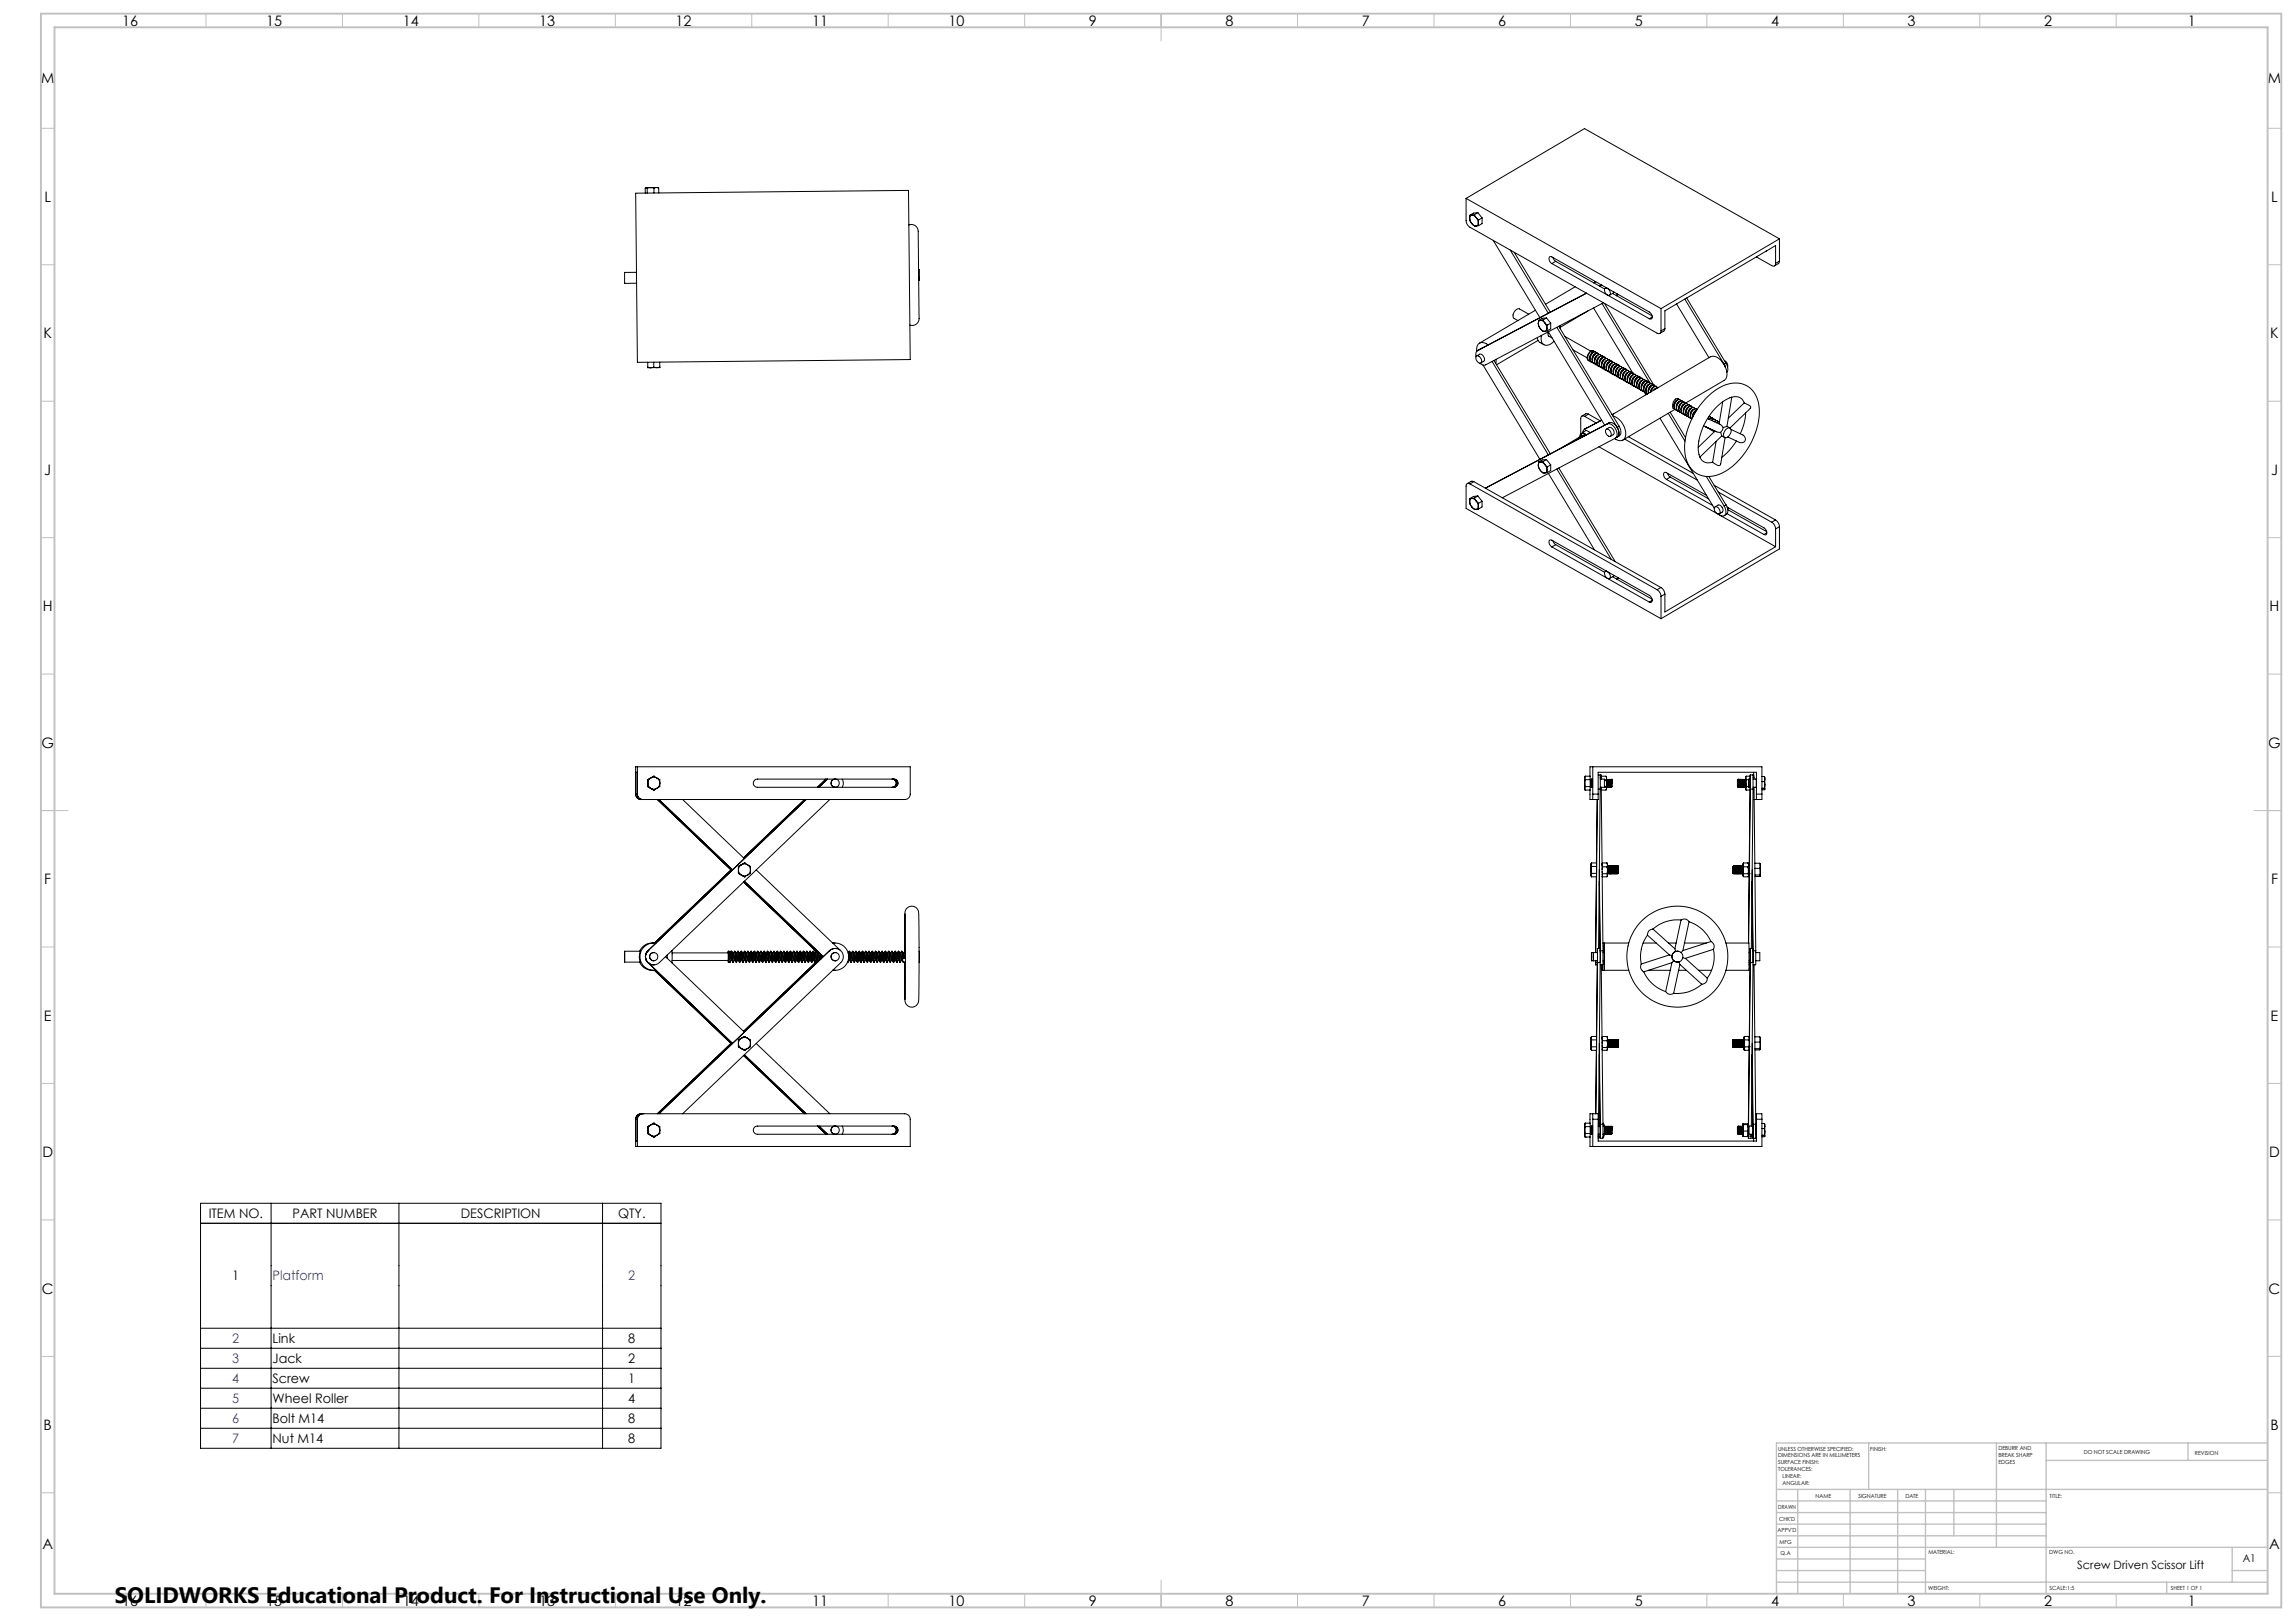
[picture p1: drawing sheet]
<svg xmlns="http://www.w3.org/2000/svg" width="841mm" height="594mm" viewBox="0 0 841 594" stroke-linecap="round" stroke-linejoin="round" font-family="sans-serif">
<defs><g id="words">
<text font-size="8.2" x="42.1" y="587.3">SOLIDWORKS Educational Product. For Instructional Use Only.</text>
<g font-size="5.3">
<text x="44.8" y="9.5">16</text>
<text x="97.6" y="9.5">15</text>
<text x="147.6" y="9.5">14</text>
<text x="197.6" y="9.5">13</text>
<text x="247.6" y="9.5">12</text>
<text x="297.6" y="9.5">11</text>
<text x="347.6" y="9.5">10</text>
<text x="399" y="9.5">9</text>
<text x="449" y="9.5">8</text>
<text x="499" y="9.5">7</text>
<text x="549" y="9.5">6</text>
<text x="599" y="9.5">5</text>
<text x="649" y="9.5">4</text>
<text x="699" y="9.5">3</text>
<text x="749" y="9.5">2</text>
<text x="801.8" y="9.5">1</text>
<text x="15.1" y="30.5">M</text>
<text x="831.1" y="30.5">M</text>
<text x="16.3" y="73.9">L</text>
<text x="832.3" y="73.9">L</text>
<text x="15.9" y="124">K</text>
<text x="831.9" y="124">K</text>
<text x="16.2" y="173.9">J</text>
<text x="832.2" y="173.9">J</text>
<text x="15.7" y="224">H</text>
<text x="831.7" y="224">H</text>
<text x="15.2" y="273.9">G</text>
<text x="831.2" y="273.9">G</text>
<text x="16.2" y="323.9">F</text>
<text x="832.2" y="323.9">F</text>
<text x="16.1" y="374">E</text>
<text x="832.1" y="374">E</text>
<text x="15.5" y="423.9">D</text>
<text x="831.5" y="423.9">D</text>
<text x="15.4" y="474">C</text>
<text x="831.4" y="474">C</text>
<text x="16" y="523.9">B</text>
<text x="832" y="523.9">B</text>
<text x="15.5" y="567.5">A</text>
<text x="831.5" y="567.5">A</text>
<text x="44.8" y="588.5">16</text>
<text x="97.6" y="588.5">15</text>
<text x="147.6" y="588.5">14</text>
<text x="197.6" y="588.5">13</text>
<text x="247.6" y="588.5">12</text>
<text x="297.6" y="588.5">11</text>
<text x="347.6" y="588.5">10</text>
<text x="399" y="588.5">9</text>
<text x="449" y="588.5">8</text>
<text x="499" y="588.5">7</text>
<text x="549" y="588.5">6</text>
<text x="599" y="588.5">5</text>
<text x="649" y="588.5">4</text>
<text x="699" y="588.5">3</text>
<text x="749" y="588.5">2</text>
<text x="801.8" y="588.5">1</text>
</g>
<g font-size="4.8">
<text x="76.5" y="446.2">ITEM NO.</text>
<text x="107.2" y="446.2">PART NUMBER</text>
<text x="168.9" y="446.2">DESCRIPTION</text>
<text x="226.5" y="446.2">QTY.</text>
<text x="85.1" y="469.1">1</text>
<text x="99.9" y="492">Link</text>
<text x="230.2" y="492">8</text>
<text x="99.9" y="499.3">Jack</text>
<text x="230.2" y="499.3">2</text>
<text x="99.9" y="506.6">Screw</text>
<text x="230.2" y="506.6">1</text>
<text x="99.9" y="514">Wheel Roller</text>
<text x="230.2" y="514">4</text>
<text x="99.9" y="521.3">Bolt M14</text>
<text x="230.2" y="521.3">8</text>
<text x="99.9" y="528.6">Nut M14</text>
<text x="230.2" y="528.6">8</text>
</g>
<g font-size="4.8" fill="#00f">
<text x="99.9" y="469.1">Platform</text>
<text x="230.2" y="469.1">2</text>
<text x="85.1" y="492">2</text>
<text x="85.1" y="499.3">3</text>
<text x="85.1" y="506.6">4</text>
<text x="85.1" y="514">5</text>
<text x="85.1" y="521.3">6</text>
<text x="85.1" y="528.6">7</text>
</g>
<text font-size="4.2" x="761.2" y="574.9">Screw Driven Scissor Lift</text>
<text font-size="3.9" x="821.9" y="572.5">A1</text>
<g font-size="2.1">
<text x="651.6" y="531.6">UNLESS OTHERWISE SPECIFIED:</text>
<text x="685.4" y="531.6">FINISH:</text>
<text x="732.3" y="531.5">DEBURR AND</text>
<text x="732.3" y="534">BREAK SHARP</text>
<text x="763.6" y="532.9">DO NOT SCALE DRAWING</text>
<text x="804.3" y="533.1">REVISION</text>
<text x="651.6" y="534.1">DIMENSIONS ARE IN MILLIMETERS</text>
<text x="651.6" y="536.6">SURFACE FINISH:</text>
<text x="651.6" y="539.1">TOLERANCES:</text>
<text x="732.3" y="536.5">EDGES</text>
<text x="653.2" y="541.6">LINEAR:</text>
<text x="653.2" y="544.1">ANGULAR:</text>
<text x="665.3" y="549">NAME</text>
<text x="681" y="548.9">SIGNATURE</text>
<text x="698.2" y="548.9">DATE</text>
<text x="751.1" y="548.9">TITLE:</text>
<text x="651.6" y="553.1">DRAWN</text>
<text x="651.9" y="557.3">CHK'D</text>
<text x="651.4" y="561.4">APPV'D</text>
<text x="652.1" y="565.8">MFG</text>
<text x="652.5" y="570">Q.A</text>
<text x="706.6" y="569.5">MATERIAL:</text>
<text x="751" y="569.5">DWG NO.</text>
<text x="706.6" y="582.5">WEIGHT:</text>
<text x="751.1" y="582.6">SCALE:1:5</text>
<text x="795.5" y="582.6">SHEET 1 OF 1</text>
</g>
</g></defs>
<g fill="none" stroke="#000" stroke-width=".37">
<path d="M232.9 70.8l100-1 .7 62-100 1zM236.8 68.7l.4 .3M236.8 68.7h1.6M236.8 68.7l-.4 .3 .1 1.8M236.8 68.7l-.2 .1M237.2 69v1.8M238.4 68.7l1.2 .2M238.4 68.7l-1.2 .3M239.6 68.9v1.8M240.5 68.7h-2.1M240.5 68.7l-.9 .2M240.5 68.7l.9 .2"/>
<path d="M240.5 68.7h.7M241.2 68.8l.2 .1M241.4 68.9v1.8M537.2 72.7v8.1a2.99 2.99 0 0 0 1.5 2.5l68.5 38.8a.9 .9 0 0 0 1.1 .1 .9 .9 0 0 0 .4-1M537.2 72.7l71.5 40.4M537.2 72.7l43.4-25.6 71.5 40.4M538.6 79.9l.2 1.1 .6 .9M538.6 79.9l.1 1 .7 1M538.7 78.8h.7M538.7 78.8l-.1 1.1M539.4 78.8a.93 .93 0 0 0-.8 1.1M539.4 78.8l.9 .4 .6 .5"/>
<path d="M540.3 78.7l.6 1M540.3 78.7l-.9 .1M540.9 79.7l.9 .9M540.9 79.7l.6 1 .2 1M541.5 77.9l-1.2 .8M541.5 77.9l1.6 2M541.5 77.9l-1.5 .2-1.3 .7M543.1 79.9l-1.3 .7M543.1 79.9v2l-1.3 .8M233.2 99.8h-4.4l.1 4.1 4.4-.1M333.1 82.4a2.77 2.77 0 0 1 3.4 3.6l.2 25.1a21.5 21.5 0 0 1-.2 6.9 2.54 2.54 0 0 1-3.1 1.1M336.6 98.7h.3v4"/>
<path d="M539.4 81.9l.7 .7 .8 .2M539.4 81.9v.1a1.27 1.27 0 0 0 1.5 .8M541.7 81.7a.93 .93 0 0 1-.8 1.1M541.7 81.7l.1 1M541.8 80.6l-.1 1.1M541.8 82.7l-.9 .1M547.2 88.2l17.1 28.2M553.4 91.6l14 23.2M554.9 92.5l13.2 21.9M568.7 96.6a1.72 1.72 0 0 1-.7-2.6l.7 .1 35.7 20.2a1.5 1.5 0 0 1 .5 2.6l-.5-.1M568.7 96.6l35.7 20.2M569.1 94.4l1 1.4"/>
<path d="M570.1 95.8l-1.4 .8M570.1 95.8l17.9 10.1M643.6 94.1l5.7 3.2a.86 .86 0 0 0 .9 .1 .86 .86 0 0 0 .5-.9M647.3 92l-.4 .2M650.7 96.5v-6.5l-40.6 23.9v6.5M652.1 95.7l-.3 .8-1.5 .9M652.1 87.5l-43.4 25.6M652.1 87.5v8.2M652.1 95.7l-1.4 .8M336.7 102.7h.2M336.9 102.7h.1M560.2 115.1l-3.4-1.9a2.35 2.35 0 0 0-2 3.5l1.4 .8"/>
<path d="M562.6 113.7l-20.5 12.1M563.7 118.5l.8 2M563.7 118.5l.1 1 .7 1M563.8 117.4h.7M563.8 117.4l-.1 1.1M564.5 117.4a1 1 0 0 0-.8 1.1M564.5 117.4l.8 .2 .8 .7M565.4 117.3l.7 1M565.4 117.3l-.9 .1M566.1 118.3l.9 .9M566.1 118.3l.6 1 .1 1M566.7 116.5l-1.3 .8"/>
<path d="M566.7 116.5l1.6 1.9M566.7 116.5l-1.6 .2-1.3 .7M567 119.2l-.2 1.1M568.3 118.4v2.1l-1.3 .7M568.3 118.4l-1.3 .8M570.5 119.9l22.1 36.7M571.2 119.6l22.1 36.6M571.7 119.3v1.1M577.2 105.1l-10.9 6.4M581.4 107.4l-40 21.1M581.9 113.9l-10.2 6M584 112.8l14.3 23.9"/>
<path d="M584 103.6l.8-.3-.8 .3M587 104.5l-.8 .4M587.1 111.2l17.5 29.1M587.6 110.9l-43.2 22.8-.8 .1-1.3-.7M588 111.2l18 29.8M588.1 105.8a1.58 1.58 0 0 1 2 1.9 .98 .98 0 0 1-1.1 .5 .98 .98 0 0 1-.7-.9l-.3-.9zM588.6 105.4l-.3 .2M590.9 107.5l14.5 8.2M591.5 107l-1.7 1.2M592.6 107.7l-.3 .6M593 107.9l-.6 .5M605.5 116.2l-1.1 .6"/>
<path d="M608.7 113.1v8.1M614.4 111.4l11.9 19.7M617.4 109.6l14.4 23.9M618.1 109.2l14.4 23.9M237.3 132.7l.1 1.8M237.4 134.5l1.1 .3M237.4 134.5v.3h1.1M239.6 134.5l1.1 .2M239.6 134.5l-1.1 .3M239.6 132.7v1.8M240.7 134.7l-2.2 .1M241.8 132.7v1.8"/>
<path d="M241.8 134.5l-1.1 .2M241.8 134.5v.2h-1.1M541.1 130.5a1.71 1.71 0 0 1 1.5 2.5 1.81 1.81 0 0 1-1.5-2.5zM541.1 130.4l1.1-.6a1.7 1.7 0 0 1 1.5 2.6l-1.1 .6M541.4 128.5a2.01 2.01 0 0 0-.5 2.2M542.1 128.1l-.7 .4M543.1 127.6l-1.7 .9M543.5 133.8l20.8 34.5M545.3 126.4a2.4 2.4 0 0 0-3.1-.7 2.4 2.4 0 0 0-1 3M546.8 132.5l20.6 34.2M547.5 132.1l20.6 34.2M548.3 131.7l-.2 1.5"/>
<path d="M563.4 123.7l.6 1.5 1.8 1.1M563.6 124.7l-15.2 9M564.5 120.5l.8 .7 .8 .2M564.5 120.5l.1 .1a1.37 1.37 0 0 0 1.5 .8M564.8 122.9a2.45 2.45 0 0 0 2.2 3.6l1.2-.4 1.3-1M566.8 120.3a.94 .94 0 0 1-.7 1.1M566.8 120.3l.2 .9M567 121.2l-.9 .2M567.4 121.6l20.6 34.2M567.5 121.7l-.1 1.3 1.4 .9M573.5 123.3l9.5 5.4M576.4 128.2l5.2 2.9"/>
<path d="M583.3 128.5a2.47 2.47 0 0 0-.9 3.8l.4 .1M583.3 128.5l.7 .5a2.42 2.42 0 0 0-.8 3.7M583.3 128.5l1.4 .5M583.3 128.5a2.47 2.47 0 0 0-1.3 3.5l.3 .2M583.3 128.5l.2 .8M583.5 129.3l-.7 .6-.2 1.4M583.5 129.3h.1M584.5 129.7l-.8 .7-.3 1.4M585 129.4l-.1-.3a1.71 1.71 0 0 0-2.1 1.8l-.1 .9a.97 .97 0 0 0 .9 1M585.3 130.2l-.7 .7-.3 1.3M585.6 129.5a2.26 2.26 0 0 0-2.1 3.2l.6 .5M585.9 129.9l-.1-.3a1.68 1.68 0 0 0-2.2 1.8v1.3l.9 .6"/>
<path d="M586.2 130.7l-.8 .7-.2 1.3M586.5 130a1.42 1.42 0 0 0-1.9 1.3l-.3 1.4 .6 1M586.7 130.4l-.1-.3a1.69 1.69 0 0 0-2.1 1.8v1.3l.9 .6M587.1 131.2l-.8 .6-.3 1.4M587.3 130.5a2.23 2.23 0 0 0-1.9 1.3 2.23 2.23 0 0 0 .4 2.4M587.4 135.1h.1M587.6 130.9l-.1-.3a2.15 2.15 0 0 0-2.1 3.1l.8 .6M587.9 131.6l-.8 .7-.2 1.4M588.2 130.9a1.51 1.51 0 0 0-2 1.3l-.2 1.5 .6 1M588.4 131.4l-.1-.3a1.68 1.68 0 0 0-2.1 1.7v1.4l.9 .6M588.8 132.1l-.8 .7-.3 1.4M589 131.4a1.47 1.47 0 0 0-1.9 1.3l-.2 1.5 .5 .9"/>
<path d="M589.3 131.8l-.1-.2a1.68 1.68 0 0 0-2.1 1.7v1.4l.8 .5M589.6 132.6l-.7 .7-.3 1.4M589.9 131.9a1.42 1.42 0 0 0-1.9 1.3l-.3 1.5 .6 .9M590.2 132.3l-.1-.2a1.71 1.71 0 0 0-2.2 1.7v1.3l.9 .6M590.5 133.1l-.8 .7-.3 1.4M590.7 132.4a2.23 2.23 0 0 0-1.9 1.4 2.23 2.23 0 0 0 .4 2.3M591 132.8l-.1-.3a1.71 1.71 0 0 0-2.1 1.8v1.3l.8 .6M591.3 133.6l-.8 .7-.2 1.4M591.6 132.9a1.47 1.47 0 0 0-1.9 1.3l-.3 1.5 .7 .9M591.9 133.3l-.2-.3a1.68 1.68 0 0 0-2.1 1.8v1.3l.9 .6M592.2 134.1l-.8 .7-.3 1.3M592.5 133.4a1.48 1.48 0 0 0-2 1.3l-.2 1.4 .6 1"/>
<path d="M592.7 133.8l-.1-.3a1.69 1.69 0 0 0-2.1 1.7v1.4l.9 .6M593.1 134.6l-.8 .6-.3 1.4M593.3 133.9a2.22 2.22 0 0 0-1.9 3.4l.4 .3M593.6 134.3l-.1-.3a1.71 1.71 0 0 0-2.2 1.7l.1 1.4 .8 .6M593.9 135l-.8 .7-.2 1.4M594 134.3a2.06 2.06 0 0 0-2 2.4l.1 .8 .5 .6M594.1 134.3h.1M594.4 134.8l-.1-.3a1.68 1.68 0 0 0-2.1 1.7v1.4l.9 .6M594.8 135.5l-.8 .7-.3 1.4M595 134.8a1.48 1.48 0 0 0-1.9 1.3l-.2 1.5 .6 1M595.3 135.2l-.1-.2a1.69 1.69 0 0 0-2.1 1.7v1.4l.8 .6M595.6 136l-.7 .7-.3 1.4"/>
<path d="M595.9 135.3a2.24 2.24 0 0 0-1.9 3.5l.4 .2M596.2 135.7l-.1-.2a1.71 1.71 0 0 0-2.2 1.7v1.4l.9 .5M596.5 136.5l-.8 .7-.3 1.4M596.8 135.8l-.2-.1a2.29 2.29 0 0 0-1.4 3.8M597 136.2l-.1-.2a1.68 1.68 0 0 0-2.1 1.7v1.3l.8 .6M597.4 137l-.9 .6-.2 1.5M597.6 136.3a1.47 1.47 0 0 0-1.9 1.3l-.2 1.5 .6 .9M597.9 136.7l-.2-.3a1.68 1.68 0 0 0-2.1 1.8v1.3l.9 .6M598.2 137.5l-.8 .6-.3 1.5M598.3 136.7a2.29 2.29 0 0 0-1.5 3.7M598.3 136.7l.2 .1M598.7 137.2l-.1-.3a1.69 1.69 0 0 0-2.1 1.7l-.1 1a.97 .97 0 0 0 1 1"/>
<path d="M599.1 138l-.8 .6-.3 1.4M599.3 137.3a2.24 2.24 0 0 0-1.9 3.5l.4 .2M599.6 137.6l-.1-.2a1.71 1.71 0 0 0-2.2 1.7l.1 1.4 .8 .6M599.9 138.4l-.8 .7-.2 1.4M600.2 137.8a1.41 1.41 0 0 0-1.9 1.3l-.3 1.4 .6 1M600.5 138.1l-.2-.2a1.68 1.68 0 0 0-2.1 1.7v1.4l.9 .6M600.8 138.9l-.8 .7-.3 1.4M601 138.2a2.25 2.25 0 0 0-1.9 1.4 2.25 2.25 0 0 0 .4 2.4M601.3 138.6l-.1-.2a1.69 1.69 0 0 0-2.1 1.7v1.4l.8 .6M601.6 139.4l-.7 .7-.3 1.4M601.8 138.7a2.27 2.27 0 0 0-1.4 3.7M601.8 138.6l.1 .1"/>
<path d="M602.2 139.1l-.1-.3a1.71 1.71 0 0 0-2.2 1.8l-.1 .9a.97 .97 0 0 0 1 1.1M602.5 139.9l-.8 .7-.2 1.4M602.8 139.2a1.41 1.41 0 0 0-1.9 1.3l-.3 1.5 .6 .9M603 139.6l-.1-.3a1.68 1.68 0 0 0-2.1 1.8v1.3l.9 .6M603.6 139.7a1.47 1.47 0 0 0-1.9 1.3l-.2 1.4 .6 1M610.1 120.4l-.3 .8-1.5 1M610.1 120.4l-1.4 .8M631.2 132.7l1.1 1.9-.5-1.1M631.9 132.1h.1a2.13 2.13 0 0 1 1.1 2.4M632.5 133.1a3.1 3.1 0 0 1 .3 3.3M632.5 133.1l-.7 .4M579.3 159.9h.1"/>
<path d="M579.4 159.9l.7 .1M579.4 159l-.3 1.1M579.4 159l.7-.2 .8 .3M579.4 159l-.4 .4 .1 .6M579.5 159.8l.8 .1M579.8 159.7l.7 .1h-.9M579.9 159.7h.8M580 159.6h.1M580 159.6h.7M580.1 158.4l1.1-.7 1.5 .9M580.1 158.4l.8 .7M580.1 158.4l-.7 .6"/>
<path d="M580.3 159.9h-.9M580.6 157.3l-.6 1.2M580.7 152.6a.87 .87 0 0 0-1-.1 .87 .87 0 0 0-.4 .9v5.8M580.7 152.6l4.2 2.4M580.9 159.1l.3 .3M580.9 159.1l.4 .2M581.3 156.9l-.7 .4M582.1 151.8l-.8-.2-1.7 .9M582.1 151.8l-1.4 .8M582.1 151.8l4.3 2.4M586.9 153.9l-5.6 3M587 154l-6.4 3.3"/>
<path d="M588.5 157.4a1.58 1.58 0 0 1 1.6 .7 1.58 1.58 0 0 1-.1 1.8 1.88 1.88 0 0 1-1.5-2.5zM588.6 157.3l1.1-.6a1.74 1.74 0 0 1 1.5 2.6l-1 .6M589.7 154.9a3.7 3.7 0 0 1 3.5 4.6l-.5 .7M589.7 154.9l-.7 .5a3.6 3.6 0 0 1 3.5 4.5l-.6 .7-41.4 21.8M589.7 154.9l-45.4 24M591 152.4a6.9 6.9 0 0 1 4.5 7.9 2.31 2.31 0 0 1-3.8 .4M591.4 151.6l-.6 .3M592.6 156.6a2.77 2.77 0 0 1 .1 3.6M593.3 156.2a2.42 2.42 0 0 1-.6 4M593.3 156.2l-.7 .4M596.8 140.4l.1 .1M602.4 143.5l.7 1.2"/>
<path d="M603.4 140.4l-.9 .6-.2 1.4M603.9 140.1l-.2-.3a1.68 1.68 0 0 0-2.1 1.8l.1 1.3 .8 .6M604.2 140.9l-.8 .6-.3 1.4M604.4 140.2a2.23 2.23 0 0 0-1.9 1.3 2.23 2.23 0 0 0 .4 2.4M604.7 140.4l-.1-.1a1.71 1.71 0 0 0-2.1 1.7l-.1 1a.97 .97 0 0 0 1 1M605 141.4l-.7 .6-.3 1.4M605.3 140.6a2.24 2.24 0 0 0-1.8 3.5l.2 .2M605.6 141l-.1-.2a1.68 1.68 0 0 0-2.1 1.7l-.2 1 .5 .8M605.9 141.8l-.8 .7-.3 1.2M606.2 141.1a1.41 1.41 0 0 0-1.9 1.3l-.3 1 .1 .7a2.58 2.58 0 0 1 2-3l.4 .4M606.8 142.3l-.8 .7M607 141.6a1.89 1.89 0 0 0-2.1 2"/>
<path d="M607.3 142l-.1-.2a1.7 1.7 0 0 0-2.2 1.8M607.6 142.1l-1 .5M607.7 142l-.5 .1-.8 .7M608.3 153.2l19.9 33M611.3 151.5l6.2 10.2M612 151.1l5.7 9.3M613.2 149.6l.5 .2M613.2 149.7h.1M613.8 150l-19.1 11.2M614.5 146.7l-.8 .6-.3 1.5M614.9 146.1l.1 .3M615.4 147.2l-.9 .6-.2 1.4"/>
<path d="M615.4 146.4l-.9-.3a2.67 2.67 0 0 0-1.3 3.6M615.6 146.5a1.48 1.48 0 0 0-1.9 1.3l-.3 1.4 .6 1M615.9 146.9l-.1-.3a1.69 1.69 0 0 0-2.2 1.7l.1 1.4 .8 .6M616.2 147.7l-.8 .6-.3 1.4M616.4 147a2.22 2.22 0 0 0-1.8 3.4l.3 .3M616.7 147.3l-.1-.2a1.71 1.71 0 0 0-2.1 1.7v1.4l.9 .6M617 148.1l-.7 .7-.3 1.4M617.3 147.4a1.47 1.47 0 0 0-1.9 1.4l-.3 1.4 .7 1M617.6 147.8l14.2-8.4a3.9 3.9 0 0 0 .2-5.3 4.7 4.7 0 0 0-5.2-3.4l-36 21.3M617.6 147.8l-.1-.2a1.68 1.68 0 0 0-2.1 1.7v1.4l.8 .6M617.9 148.6l-.8 .7-.2 1.4M618.2 147.9a1.48 1.48 0 0 0-1.9 1.3l-.3 1.5 .6 1"/>
<path d="M618.5 148.3l-.2-.2a1.69 1.69 0 0 0-2.1 1.7v1.4l.9 .6M618.8 149.1l-.8 .7-.3 1.4M619 148.4a2.24 2.24 0 0 0-1.9 3.5l.4 .2M619.3 148.8l-.1-.3a1.71 1.71 0 0 0-2.2 1.8l.1 1.4 .8 .5M619.6 149.6l-.8 .7-.2 1.4M619.9 148.9l-.1-.1a2.29 2.29 0 0 0-1.5 3.8M620.1 149.3l-.1-.3a1.68 1.68 0 0 0-2.1 1.8v1.3l.9 .6M620.5 150.1l-.8 .6-.3 1.4M620.7 149.4a1.47 1.47 0 0 0-1.9 1.3l-.2 1.4 .6 1M621 149.8l-.1-.3a1.68 1.68 0 0 0-2.1 1.8v1.3l.9 .6M621.3 150.6l-.7 .6-.3 1.4M621.6 149.9a1.48 1.48 0 0 0-1.9 1.3l-.3 1.4 .6 .9"/>
<path d="M621.6 150.5l-.7 .8-.5 1.3M621.8 150.3a2.92 2.92 0 0 0-1.5 2.6M621.8 150.2v-.2a1.71 1.71 0 0 0-2.2 1.7l-.1 1 .5 .8M624.3 156l5.1 2.4h1.1M624.9 146.2a14.8 14.8 0 0 1 13.1-5.7 9.5 9.5 0 0 1 6.7 10.3 26.9 26.9 0 0 1-14.5 22.9 8.8 8.8 0 0 1-12.8-7.7 26.8 26.8 0 0 1 7.5-19.8zM625 156.3l.2 .2M625.1 156.4l.4 .2M625.7 156.7l.4 .3M625.7 153.4l4.7 2.1 1.1 1.2M625.8 156.7l1.5 .9M626.1 152.8l.6-.1 .3 .5M626.1 152.7l.6 .1"/>
<path d="M626.5 157l.4 .5M626.5 153.5l-.3 .1M627.2 157.4l.5 .5M627.3 154.1l.9-.4 .5 .4M627.3 157.4l.8 .4M627.3 153.9l-.2 .1M627.3 157.4h.1M627.6 153.2h-.7l-.6 .4M627.7 157.9l.5 .3M627.9 153.7l-.6-.5-.9 .5M628.2 154.4l-.1 .1M628.3 154.5l.7-.3 .6 .4"/>
<path d="M628.3 153.7l-.2-.1-.9 .5M628.3 153.7h.2M628.5 158l-6.2 5.9M629.3 154.2h-.7l-.4 .3M630.1 154.7l-1.1 .2M630.5 158.4l.4 1.3M630.9 159.7l-7.9 7.8M630.9 159.7l1.1 .6M631.3 147.2l-1.3 8.1M631.5 156.7l-1 1.7M632.4 157.4a1.11 1.11 0 0 1 1.7-.5 1.11 1.11 0 0 1 .1 1.7 1.8 1.8 0 0 1-2.4 1.6 2.45 2.45 0 0 1 .6-2.8zM632.8 156.2l-1.3 .5"/>
<path d="M634.3 157.4l4.4 2a1.5 1.5 0 0 1 .8 2 1.5 1.5 0 0 1-2.1 .7l-4.3-2M634.6 145.5l-1.8 10.7M639.2 147.6a4 4 0 0 0-6.2-1.4 21.7 21.7 0 0 0-10.5 19.7l.4 1.6M639.2 147.6l2 1.1a.61 .61 0 0 1 .1 1l-7.4 7.1-1.1-.6M639.2 147.6l-5.9 5.7M639.7 151.3v.3a20.1 20.1 0 0 1-2 7.4M538.7 177.3a.88 .88 0 0 0-1-.1 .88 .88 0 0 0-.5 .9v8.2l71.5 40.4M538.7 177.3l68.5 38.8M540.1 176.5l-.8-.2-1.6 .9M540.1 176.5l-1.4 .8M540.1 176.5l68.5 38.8M563.7 170.4l.2 1 .6 1"/>
<path d="M563.7 170.4l.1 1 .7 1M563.8 169.3h.7M563.8 169.3l-.1 1.1M564.5 172.4l.6 .6 1 .3M564.5 169.3a.93 .93 0 0 0-.8 1.1M564.5 169.3l.8 .2 .8 .7M564.5 172.4l.1 .1a1.27 1.27 0 0 0 1.5 .8M565.4 169.1l.7 1.1M565.4 169.1l-.9 .2M566.1 170.2l.9 .9M566.1 170.2l.6 1 .1 1M566.7 168.4l-1.3 .7"/>
<path d="M566.7 168.4l1.6 1.9M566.7 168.4l-1.6 .2-1.3 .7M566.8 172.2a.88 .88 0 0 1-.7 1.1M566.8 172.2l.2 1M567 171.1l-.2 1.1M567 173.2l-.9 .1M567.4 173.5l16.9 28M568.3 170.3l-1.3 .8M568.3 170.3v2.1l-1.3 .8M570.5 171.9l20 33.1M571.2 171.5l20.7 34.3M578.7 160.5h.5l-.6 .1z"/>
<path d="M578.8 160.3l-.4 .6M579 160.2l-.2 .1M579.1 160l-7.9 4.7M579.1 160.1h.8l-.9 .1M579.1 160.5l-.6 .3M579.2 160.2h-.3h.7l-.8 .1M579.2 160h.9M579.4 160.4a.58 .58 0 0 0-.6-.1 .58 .58 0 0 0-.4 .5l.2-.2M585.9 163.7l43.2 24.4M592.7 160.2l-.7 .3M595.3 160.9l26.7 15.1M596.8 160l23.7 13.5"/>
<path d="M610.7 175.7a1.51 1.51 0 0 1-.5-2.6l15.2 8.4M610.7 175.7l16.9 9.5M611 173.5l1.1 1.3M612.1 174.8l-1.4 .9M612.1 174.8l14 8M622.9 167.5a3.5 3.5 0 0 0 4.7 1.9M625.3 174.6l6.5 10.8M626.2 174.6l6.3 10.4M627.6 169.4l1.6 1.1a.78 .78 0 0 0 1.2-.2l.1-.3M628.2 177.8l22.4 12.7M628.9 161.7l-1.3 7.7M632.1 160.4l-1.5 9.6"/>
<path d="M636.3 161.6l-2.5 3.4-2.9 2.6M538.6 183.8l.2 1 .6 1M538.6 183.8l.1 .9 .7 1.1M538.7 182.7h.7M538.7 182.7l-.1 1.1M539.4 185.8l.7 .7 .8 .1M539.4 182.7a.93 .93 0 0 0-.8 1.1M539.4 182.7l.9 .3 .6 .5M539.4 185.8a1.27 1.27 0 0 0 1.5 .8M540.3 182.5l.6 1M540.3 182.5l-.9 .2M540.9 183.5l.9 .9"/>
<path d="M540.9 183.5l.6 1 .2 1.1M541.5 181.7l-1.2 .8M541.5 181.7l1.6 2M541.5 181.7l-1.5 .2-1.3 .8M541.7 185.6a.93 .93 0 0 1-.8 1M541.7 185.6l.1 .9M541.8 184.4l-.1 1.2M541.8 186.5l-.9 .1M543.1 183.7v2.1l-1.3 .7M543.1 183.7l-1.3 .7M569.1 198.2l1 1.4M570.1 199.6l-1.4 .8"/>
<path d="M570.1 199.6l17.9 10.1M628.5 185.7a1.69 1.69 0 0 1 1.5 2.6 1.77 1.77 0 0 1-1.5-2.6zM628.5 185.7l1.1-.6a1.69 1.69 0 0 1 1.5 2.6l-1.1 .6M629.4 188.3l21.3 12M629.6 180.3l19.7 11.1M631.8 185.4a2.5 2.5 0 0 1-.2 3.6h-.9l-1-.6M632.5 185a2.36 2.36 0 0 1-.6 3.9M632.5 185l-.7 .4M632.9 185.8l13.5 7.6a1.75 1.75 0 0 1 .7 2.6l-.7-.1M632.9 188.2l13.5 7.7M633.1 186.8l14.3 8M633.4 186.1l-.3 .4"/>
<path d="M647.5 195.3l-1.1 .6M649.3 191.4a3.1 3.1 0 0 1 1.4 2.4M650.6 190.5a3.1 3.1 0 0 1 1.5 2.5M650.6 190.5l-1.3 .9M650.7 193.8v6.5M652.1 193v8.1l-43.4 25.6M652.1 193l-1.4 .8M568.7 200.4a1.72 1.72 0 0 1-.7-2.5l.7 .1 35.7 20.2a1.5 1.5 0 0 1 .5 2.6l-.5-.2M568.7 200.4l35.7 20.2M588.1 209.6a1.58 1.58 0 0 1 2 2 .98 .98 0 0 1-1.1 .4 .98 .98 0 0 1-.7-.9l-.3-.9zM588.6 209.2l-.3 .2M590.9 211.3l14.5 8.3"/>
<path d="M591.6 210.9l-1.8 1.1M593 211.7l-.7 .5M593.1 211.8l-.4 .2M605.5 220l-1.1 .6M607.2 216.1a3.1 3.1 0 0 1 1.5 2.4M608.6 215.3a2.99 2.99 0 0 1 1.5 2.4M608.6 215.3l-1.4 .8M608.7 218.5v8.2M610.1 217.7l-1.4 .8M650.7 200.3l-40.6 24v-6.6M232.9 291v-10h100.7v10a1.99 1.99 0 0 1-2.1 2h-96M232.9 291h.1"/>
<path d="M232.9 291a1.99 1.99 0 0 0 2 2 1.95 1.95 0 0 1-2-2zM232.9 283h.6v8M233.5 291a1.99 1.99 0 0 0 2 2M233.5 291h.1M233.6 291a1.93 1.93 0 0 0 1.9 2M233.6 281v10M235.5 293h.1M237.3 288.2l2.3 1.3M237.3 288.2h.1M237.3 285.7v2.5M237.3 285.7h.1M237.4 288.2l1.1 .7"/>
<path d="M237.4 285.7v1.3M237.4 287v1.2M237.4 287a2.16 2.16 0 0 0 1.1 1.9M238.5 285.1a2.16 2.16 0 0 0-1.1 1.9M238.5 285.1l-1.1 .6M238.5 288.9a2.04 2.04 0 0 0 2.2 0M238.5 285.1a2.26 2.26 0 0 1 2.2 0M238.5 288.9l1.1 .6M239.6 284.4h.1M239.6 284.4l-1.1 .7M239.6 289.5h.1M239.6 284.4l1.1 .7"/>
<path d="M239.6 284.4l-2.3 1.3M240.7 285.1a2.3 2.3 0 0 1 1.1 1.9M240.7 288.9l-1.1 .6M240.7 285.1a1.27 1.27 0 0 1 1.1 1.9M240.9 293l27 25.8M241.4 293l27 25.8M241.8 287a2.3 2.3 0 0 1-1.1 1.9M241.8 287v.2a1.15 1.15 0 0 1-1.1 1.7M250.2 293l22.6 21.6M276.6 285.8l1-.3h50a1.5 1.5 0 0 1 1.5 1.5 1.5 1.5 0 0 1-1.5 1.5h-50a1.5 1.5 0 0 1-1.5-1 1.5 1.5 0 0 1 .5-1.7zM294.9 293l-22.4 21.4M295.4 293l-57.9 55.4"/>
<path d="M302.7 285.5l-3.2 3M303.2 285.5l-3.1 3M304.1 293l-62.5 59.7a3 3 0 0 1-4.2-.1 3 3 0 0 1 .1-4.2M306 285.5a1.5 1.5 0 0 0-1.4 1.5 1.5 1.5 0 0 0 1.4 1.5M308.6 285.5a3.1 3.1 0 0 1 0 3M327 285.5a1.5 1.5 0 0 1 1.4 1.5 1.5 1.5 0 0 1-1.4 1.5M580.7 285.1l.2 .6M580.7 285.1v-.3v4.4v-.3M580.7 285.1v1.9M580.7 287l.2 1.2M580.7 287v1.9M580.7 288.9l.2 .6"/>
<path d="M580.7 289.2l.2 .3M580.9 284.4l-.2 .7M580.9 284.4l-.2 .4M580.9 284.4h1.8M580.9 289.5h1.8M580.9 284.4v.1M580.9 289.5h.1M580.9 285.7l-.2 1.3M580.9 288.2l-.2 .7M580.9 288.2h1.8M580.9 285.7h1.8M582.6 289.5v3.5h3v-2"/>
<path d="M582.6 284.4v-3.4h63.1v10M582.7 284.4v1.3M582.7 285.7v2.5M582.7 288.2v1.3M583.1 285.5h.5v3h-.5zM583.4 285.5v3zM583.7 291l-.1 2M583.7 291h1.9M583.7 281v10M585.3 293l-.3 23.2M585.4 293l-.6 56.1M585.6 284h1.1v.8"/>
<path d="M585.6 291v-8h58v8M585.6 289.2h.8M586.4 284v5.2M586.4 289.2l-.6 58.3M586.4 284.8h.3M586.4 285.5l1.5 .1v2.9h-1.5M586.7 284.8l.1 .7-.1-.3M586.8 289.3v.1M586.8 288.5l.6 59.9M586.9 284.4l-.2 .6M586.9 288.5l-.1 .2M586.9 284.4l-.2 .4"/>
<path d="M586.9 284.4h1.6M587.9 288.4h.6M587.9 285.8h.6M588.5 284.4l.2 .7M588.5 285.8l.2 1.3M588.5 288.4l.2 .6M588.7 288.2h.1M588.7 285.1l-.2 .7M588.7 285.1v2M588.7 287.1l-.2 1.3M588.7 287.1v1.9M588.7 289l-.2 .5h-1.6"/>
<path d="M588.7 289l-.1 .4M588.7 287.7l.1 .5M588.8 288.2l.1 .2M588.8 285.6v.1M588.8 285.6l.1 2.8M588.8 285.7h.1M588.8 285.8l.2 2.4M588.9 288.4h.1M588.9 285.7l.2 2.5M589 285.6l-.1 .1M589 288.2l-.1 .2M589 288.2h.1"/>
<path d="M589 285.6l.1 2.8M589 285.6h.1M589 285.6l.1 .1M589 285.6l.2 2.8M589.1 288.2v.2M589.1 285.7h.1M589.1 285.8l.2 2.4M589.1 288.4h.1M589.2 285.7l.3 2.7M589.2 285.7l.2 2.5M589.3 288.2l-.1 .2M589.3 288.2h.1"/>
<path d="M589.3 285.6h.1M589.4 288.2l.1 .2M589.4 285.6v.1M589.4 285.6l.1 2.8M589.4 285.7h.1M589.4 285.8l.2 2.4M589.5 288.4h.1M589.5 285.7l.2 2.5M589.6 285.6l-.1 .1M589.6 288.2l-.1 .2M589.6 288.2h.1M589.6 285.6l.1 2.8"/>
<path d="M589.6 285.6h.1M589.6 285.6l.1 .1M589.6 285.6l.2 2.8M589.7 288.2v.2M589.7 285.7h.1M589.7 285.8l.2 2.4M589.7 288.4h.1M589.8 285.7l.2 2.5M589.9 285.6l-.1 .1M589.9 288.2l-.1 .2M589.9 288.2h.1M589.9 285.6l.2 2.8"/>
<path d="M589.9 285.6h.1M590 288.2l.1 .2M590 285.6v.1M590 285.6l.1 2.8M590 285.7h.1M590 285.8l.2 2.4M590.1 288.4h.1M590.1 285.7l.2 2.5M590.2 285.6l-.1 .1M590.2 288.2l-.1 .2M590.2 288.2h.1M590.2 285.6l.1 2.8"/>
<path d="M590.2 285.6h.1M590.2 285.6l.1 .1M590.2 285.6l.2 2.8M590.3 288.2v.2M590.3 285.7h.1M590.3 285.8l.2 2.4M590.3 288.4h.1M590.4 285.7l.1 2.5M590.5 285.6l-.1 .1M590.5 288.2l-.1 .2M590.5 288.2h.1M590.5 285.6h.1"/>
<path d="M590.5 285.6v.1M590.5 285.7l.1 2.7M590.5 288.2l.1 .2M590.5 285.6l.1 .1M590.5 285.6l.2 .1M590.5 285.7l.2 1.4v-.4M590.6 285.7h.1M590.6 285.8l.1 .9M590.7 285.8l-.1 2.6M590.7 285.8v.9M590.7 285.7v.1M636.7 288.1l.1 .2"/>
<path d="M636.7 285.9l.1 2.3M636.7 285.9l.1 2.4M636.7 285.8v2.4zM636.8 285.7l-.1 .2M636.8 288.3h.1M636.8 285.7l.1 2.5M636.8 288.2v.1M636.8 285.6v.1M636.8 285.6h.1M636.8 288.2h.1M636.9 285.6v.7M636.9 285.6l.1 .2"/>
<path d="M636.9 288.2l.1 .2M636.9 285.6l.1 2.8M636.9 285.6v.3M636.9 285.6h.1M636.9 286.3l.1 2.1M636.9 286.3v.6M637 285.7h.1M637 285.8l.1 2.4M637 288.4h.1M637 285.7l.2 2.5M637.1 288.2l-.1 .2M637.1 288.2h.1"/>
<path d="M637.2 285.6l-.2 .1M637.2 285.6h.1M637.2 285.6l.1 2.8M637.2 285.6l.1 .2M637.2 288.2l.1 .2M637.3 285.7h.1M637.3 285.8l.1 2.4M637.3 288.4h.1M637.4 285.7l.1 2.5M637.4 288.2l-.1 .2M637.4 285.6v.1M637.4 288.2h.1"/>
<path d="M637.4 285.6h.1M637.4 285.6l.2 2.8M637.5 288.2l.1 .2M637.6 285.8v2.6M637.6 285.7h.1M637.6 285.8l.1 2.4M637.6 288.4h.1M637.6 285.7l.2 2.5M637.7 288.2l-.1 .2M637.7 288.2h.1M637.8 285.6l-.2 .1M637.8 285.6h.1"/>
<path d="M637.8 285.6l.1 2.8M637.8 285.6l.1 .2M637.8 288.2l.1 .2M637.9 285.7h.1M637.9 285.8l.1 2.4M637.9 288.4h.1M638 285.7l.1 2.5M638 288.2l-.1 .2M638 285.6v.1M638 288.2h.1M638 285.6l.2 2.8M638 285.6h.1"/>
<path d="M638.1 285.6l.1 .2M638.1 288.2l.1 .2M638.1 285.6l.1 2.8M638.2 285.7h.1M638.2 285.8l.1 2.4M638.2 288.4h.1M638.2 285.7l.2 2.5M638.3 288.2l-.1 .2M638.3 288.2h.1M638.4 285.6l-.2 .1M638.4 285.6l.1 2.8M638.4 285.6h.1"/>
<path d="M638.4 285.6l.1 .2M638.4 288.2l.1 .2M638.5 285.7h.1M638.5 285.8l.1 2.4M638.5 288.4h.1M638.6 285.7l.1 2.5M638.6 288.2l-.1 .2M638.6 285.6v.1M638.6 288.2h.1M638.6 285.6l.2 2.8M638.6 285.6h.1M638.7 288.2l.1 .2"/>
<path d="M638.8 285.8v2.6M638.8 285.7h.1M638.8 285.8l.1 2.4M638.8 288.4h.1M638.8 285.7l.2 2.5M638.9 288.2l-.1 .2M638.9 288.2h.1M639 285.6l-.2 .1M639 285.6l.1 2.8M639 285.6h.1M639 285.6l.1 .2M639 288.2l.1 .2"/>
<path d="M639.1 285.7h.1M639.1 285.8l.1 2.4M639.1 288.4h.1M639.2 285.7l.1 2.5M639.2 288.2l-.1 .2M639.2 285.6v.1M639.2 288.2h.1M639.2 285.6l.2 2.8M639.2 285.6h.1M639.3 285.6l.1 .2M639.3 288.2l.1 .2M639.3 285.6l.1 2.8"/>
<path d="M639.4 285.7h.1M639.4 285.8l.1 2.4M639.4 288.4h.1M639.4 285.7l.2 2.5M639.5 288.2l-.1 .2M639.5 288.2h.1M639.6 285.6l-.2 .1M639.6 285.6l.1 2.8M639.6 285.6h.1M639.6 285.6l.1 .2M639.6 288.2l.1 .2M639.6 285.6l.1 2.4"/>
<path d="M639.7 288.4h.1M639.7 288.9l.2 .6M639.7 288.4v.5M639.7 285.1v.6M639.7 284.8v.3zM639.7 285.1v1.9M639.7 288.9v.3zM639.7 285.7v2.6M639.7 285.7h.1M639.7 285.1l.2 .6M639.7 289.2l.2 .3M639.7 287v1.9"/>
<path d="M639.7 287l.2 1.2M639.9 289.5h.1M639.9 288.2l-.2 .7M639.9 285.7l-.2 1.3M639.9 284.4l-.2 .7M639.9 288.2h.9M639.9 285.7h.9M639.9 284.4l-.2 .4M639.9 284.4h1.4M639.9 289.5h1.4M640.8 285.5v3zM640.8 285.5h.6"/>
<path d="M641.3 288.5l-.5 57.1M641.3 285.5l.1-1.5v5.2h1M641.4 285.5v3h-.6M641.4 284h1.3M642.4 284v5.2M642.4 285.5h1.2v3h-1.2M642.4 289.2l-.6 58.3M642.4 284.8h.3M642.6 283v1M642.7 284v.8M642.7 284.8v.7M642.8 288.5l.6 59.9"/>
<path d="M643.6 291v2M643.6 291h2.1M645.7 291l-.1 2h-2.8M645.7 286.4h.8M645.7 284.5h.8M645.7 288.8h.8M646.5 284.5l.2 1M646.5 288.8l.2 .3M646.5 286.4l.2 1.2M646.7 285.5l-.2 .9M646.7 285.5v2.1M646.7 287.6l-.2 1.2"/>
<path d="M646.7 287.6v1.5M646.7 289.1l-.2 .3h-.8M646.7 289.1v.1M646.7 289.2h.1M268.1 318.5l-28.3 27.1M270.6 317.5v2.5M270.6 317.5h.1M270.6 317.5v1.3M270.6 318.8v1.2M270.6 318.8a2.16 2.16 0 0 0 1.1 1.9M271.7 316.9a2.26 2.26 0 0 1 2.2 0M271.7 316.9a2.16 2.16 0 0 0-1.1 1.9"/>
<path d="M271.7 316.9l-1.1 .6M272.8 316.2h.1M272.8 316.2l-1.1 .7M272.8 316.2l1.1 .7M272.8 316.2l-2.2 1.3M273.9 316.9a2.16 2.16 0 0 1 1.1 1.9M273.9 316.9a1.27 1.27 0 0 1 1.1 1.9M275 318.8a2.16 2.16 0 0 1-1.1 1.9M275 318.8v.2a1.15 1.15 0 0 1-1.1 1.7M277.1 318.8l30.8 29.5M583 316.9l.2 .6M583 316.9v3.8"/>
<path d="M583 316.6v.3zM583 316.9l.1 1.9M583.1 318.8l-.1 1.9M583.1 318.8l.1 1.2M583.2 316.2l-.2 .7M583.2 317.5l-.1 1.3M583.2 317.5h1.8M583.2 316.2l-.2 .4M583.2 316.2h1.8M583.2 316.2v.1M585 316.2v5.1h-1.8M586.1 318.8l.3 29.6"/>
<path d="M587.1 317l.2 .6M587.1 319.3l.2 .9M587.2 316.3l-.1 .2M587.2 316.2l-.1 .6M587.2 316.2h1.7M587.2 316.2v.1M587.3 317.6l-.2 1.1M587.3 317.6h1.6M588.9 316.2l.2 .7M588.9 317.6l.2 1.3M589 320l.1 .2M589 317.4l.1 .1"/>
<path d="M589 317.9l.1 .7M589.1 317.5h.1M589.1 316.9l-.2 .7M589.1 316.9v2M589.1 318.9l-.2 1.3M589.1 318.9l-.1 1.8M589.1 319.7v.4M589.1 319v1.2M589.1 317.5l.1 2.5M589.1 317.5l.2 2.5M589.2 320l-.1 .2M589.2 320h.1"/>
<path d="M589.2 317.4l-.1 .1M589.2 317.4l.2 2.7M589.2 317.4h.1M589.3 320l.1 .2M589.3 317.4l.1 .1M589.3 317.4l.1 2.8M589.4 317.5h.1M589.4 317.5l.1 2.5M589.5 317.5l.1 2.5M589.5 317.4v.1M589.5 320l-.1 .2M589.5 320h.1"/>
<path d="M589.5 317.4l.2 2.7M589.5 317.4h.1M589.6 317.4l.1 2.8M589.6 320l.1 .2M589.6 317.4l.1 .1M589.7 317.5h.1M589.7 317.5l.1 2.5M589.7 317.5l.2 2.5M589.8 320l-.1 .2M589.8 320h.1M589.8 317.4l-.1 .1M589.8 317.4l.2 2.7"/>
<path d="M589.8 317.4h.1M589.9 320l.1 .2M589.9 317.4l.1 .1M589.9 317.4l.1 2.8M590 317.5h.1M590 317.5l.1 2.5M590.1 317.6l.1 2.4M590.1 317.4v.1M590.1 320l-.1 .2M590.1 320h.1M590.1 317.4l.2 2.7M590.1 317.4h.1"/>
<path d="M590.2 317.4l.1 2.8M590.2 320l.1 .2M590.2 317.4l.1 .1M590.3 317.5h.1M590.3 317.5l.1 2.5M590.3 317.6l.2 2.4M590.4 320l-.1 .2M590.4 320h.1M590.4 317.4l-.1 .1M590.4 317.4l.2 2.7M590.4 317.4h.1M590.5 320l.1 .2"/>
<path d="M590.5 317.4l.1 .1M590.5 317.4l.1 2.8M590.6 317.5h.1M590.6 317.6l.1 2.4M590.7 317.6l.1 2.4M590.7 317.4v.1M590.7 320l-.1 .2M590.7 320h.1M590.7 317.4l.2 2.7M590.7 317.4h.1M590.8 317.4l.1 2.8M590.8 320l.1 .2"/>
<path d="M590.8 317.4l.1 .1M590.9 317.5h.1M590.9 317.6l.1 2.4M590.9 317.6l.2 2.4M591 320l-.1 .2M591 320h.1M591 317.4l-.1 .1M591 317.4l.2 2.7M591 317.4h.1M591.1 320l.1 .2M591.1 317.4l.1 .1M591.1 317.4l.1 2.8"/>
<path d="M591.2 317.5h.1M591.2 317.6l.1 2.4M591.3 317.6l.1 2.4M591.3 317.4v.1M591.3 320l-.1 .2M591.3 320h.1M591.3 317.4l.2 2.7M591.3 317.4h.1M591.4 317.4l.1 2.8M591.4 320l.1 .2M591.4 317.4l.1 .1M591.5 317.5h.1"/>
<path d="M591.5 317.6l.1 2.4M591.5 317.5l.2 2.5M591.6 320l-.1 .2M591.6 320h.1M591.6 317.4l-.1 .1M591.6 317.4l.2 2.7M591.6 317.4h.1M591.7 320l.1 .2M591.7 317.4l.1 .1M591.7 317.4l.1 2.8M591.8 317.5h.1M591.8 317.6l.1 2.4"/>
<path d="M591.9 317.5l.1 2.5M591.9 317.4v.1M591.9 320l-.1 .2M591.9 320h.1M591.9 317.4l.2 2.7M591.9 317.4h.1M592 317.4l.1 2.8M592 320l.1 .2M592 317.4l.1 .1M592.1 317.5h.1M592.1 317.6l.1 2.4M592.1 317.5l.2 2.5"/>
<path d="M592.2 320l-.1 .2M592.2 320h.1M592.2 317.4l-.1 .1M592.2 317.4l.2 2.7M592.2 317.4h.1M592.3 320l.1 .2M592.3 317.4l.1 .1M592.3 317.4l.1 2.8M592.4 317.5h.1M592.4 317.6l.1 2.4M592.5 317.5l.1 2.5M592.5 317.4v.1"/>
<path d="M592.5 320l-.1 .2M592.5 320h.1M592.5 317.4l.2 2.7M592.5 317.4h.1M592.6 317.4l.1 2.8M592.6 320l.1 .2M592.6 317.4l.1 .1M592.7 317.5h.1M592.7 317.6l.1 2.4M592.7 317.5l.2 2.5M592.8 320l-.1 .2M592.8 320h.1"/>
<path d="M592.8 317.4l-.1 .1M592.8 317.4h.1M592.9 320v.1M592.9 317.4l.1 .1M592.9 317.4v2.7M592.9 317.6l.1 1.3 .1-.4M593 317.5l.1 2.5M593 317.6l.1 .9M593 317.5v.1M635 317.5h.1M635 319.9l.1 .2M635 317.7l.2 2.3"/>
<path d="M635 317.7l.1 2.4M635 317.5v.2M635 317.6v2.4zM635.1 317.5l.1 2.5M635.2 320l-.1 .1M635.2 317.4l-.1 .1M635.2 317.4h.1M635.2 320h.1M635.2 317.4v.3M635.2 317.7v.4M635.2 317.4l.1 .2M635.2 320l.1 .2"/>
<path d="M635.2 317.4l.2 2.8M635.2 317.4l.1 .3M635.2 318.1l.2 2.1M635.2 317.4v.7M635.2 318.1l.1 .6M635.3 317.5h.1M635.3 317.6l.2 2.4M635.4 317.5l.1 2.5M635.5 320l-.1 .2M635.5 320h.1M635.5 317.4l-.1 .1M635.5 317.4h.1"/>
<path d="M635.5 317.4l.1 2.8M635.5 320l.1 .2M635.6 317.5h.1M635.6 317.6l.1 2.6M635.6 317.6l.2 2.4M635.7 317.5l.1 2.5M635.8 320l-.1 .2M635.8 317.4l-.1 .1M635.8 320h.1M635.8 317.4h.1M635.8 317.4l.2 2.8M635.8 320l.1 .2"/>
<path d="M635.9 317.6l.1 2.6M635.9 317.5h.1M635.9 317.6l.2 2.4M636 317.5l.1 2.5M636.1 320l-.1 .2M636.1 320h.1M636.1 317.4l-.1 .1M636.1 317.4h.1M636.1 317.4l.1 2.8M636.1 320l.1 .2M636.2 317.5h.1M636.3 317.5l.1 2.5"/>
<path d="M636.4 320l-.1 .2M636.4 320l-.3-2.6 .2 2.8M636.4 317.4l-.1 .1M636.4 320h.1M636.4 317.4l.2 2.8M636.4 317.4h.1M636.4 320l.2 .2M636.5 317.6l.1 2.6M636.5 317.5h.1M636.5 317.6l.2 2.4M636.6 317.6l.1 2.4M636.7 320l-.1 .2"/>
<path d="M636.7 320h.1M636.7 317.4l-.1 .1M636.7 317.4l.1 2.8M636.7 317.4h.1M636.7 320l.1 .2M636.8 317.5h.1M636.8 317.6l.1 2.6M636.8 317.6l.2 2.4M636.9 317.6l.1 2.4M637 320l-.1 .2M637 317.4l-.1 .1M637 320h.1"/>
<path d="M637 317.4l.2 2.8M637 317.4h.1M637 320l.2 .2M637.1 317.6l.1 2.6M637.1 317.5h.1M637.1 317.6l.2 2.4M637.2 317.6l.1 2.4M637.3 320l-.1 .2M637.3 320h.1M637.3 317.4l-.1 .1M637.3 317.4l.1 2.8M637.3 317.4h.1"/>
<path d="M637.3 320l.1 .2M637.4 317.5h.1M637.4 317.6l.1 2.6M637.4 317.6l.2 2.4M637.5 317.6l.1 2.4M637.6 320l-.1 .2M637.6 317.4l-.1 .1M637.6 320h.1M637.6 317.4l.2 2.8M637.6 317.4h.1M637.6 320l.2 .2M637.7 317.6l.1 2.6"/>
<path d="M637.7 317.5h.1M637.7 317.6l.2 2.4M637.8 317.6l.1 2.4M637.9 320l-.1 .2M637.9 320h.1M637.9 317.4l-.1 .1M637.9 317.4l.1 2.8M637.9 317.4h.1M637.9 320l.1 .2M638 317.6l.1 2.6M638 317.5h.1M638 317.6l.2 2.4"/>
<path d="M638.1 317.6l.1 2.4M638.2 320l-.1 .2M638.2 317.4l-.1 .1M638.2 320h.1M638.2 317.4l.2 2.8M638.2 317.4h.1M638.2 320l.2 .2M638.3 317.6l.1 2.6M638.3 317.5h.1M638.3 317.6l.2 2.4M638.4 317.5l.1 2.5M638.5 320l-.1 .2"/>
<path d="M638.5 320h.1M638.5 317.4l-.1 .1M638.5 317.4l.1 2.8M638.5 317.4h.1M638.5 320l.1 .2M638.6 317.6l.1 2.6M638.6 317.5h.1M638.6 317.6l.1 2M638.7 317.5v.7M638.7 316.9v-.3v.9M638.7 316.9l.3 .7M638.7 316.9l.1 2"/>
<path d="M638.7 317.6v1.9M638.7 319.5v.6M638.8 318.9l-.1 1.8M638.8 318.9l.2 1.3M639 316.2l-.3 .7M639 317.6l-.2 1.3M639 316.2l-.3 .4M639 317.6h1.6M639 316.2h1.5M640.5 316.2l.3 .7M640.6 317.6l.2 1.3M640.8 316.9l-.2 .7"/>
<path d="M640.8 316.9v2M640.8 318.9l-.2 1.3M640.8 318.9v1.8M640.8 317.5l.1 2.5M640.9 320l-.1 .2M640.9 320h.1M640.9 317.4l-.1 .1M640.9 317.4h-.3l.1 2.7 .2-2.7 .1 2.8M640.9 317.4h.1M640.9 320l.1 .2M641 317.6v2.2M641 317.6v.1"/>
<path d="M641 317.5v-.2v2.6M641 319.9v.3M642.1 318.8l.3 29.6M643 316.3h1.8M643.1 318.2h1.8M644.8 316.3l.3 .9M644.9 318.2l.2 1.2M645.1 317.2l-.2 1M645.1 317.2v2.2M645.1 319.4l-.3 1.2M645.1 319.4v1.5M270.6 320l2.2 1.3"/>
<path d="M270.6 320h.1M270.6 320l1.1 .7M271.7 320.7a2.04 2.04 0 0 0 2.2 0M271.7 320.7l1.1 .6M272.5 323.2l26.6 25.5M272.8 322.9l28.9 27.6M272.8 321.3h.1M273.9 320.7l-1.1 .6M331.6 334.9v31.3M583 320.7v.3zM583 320.7l.2 .6M583 321l.2 .3"/>
<path d="M583.2 320l-.2 .7M583.2 320h1.8M585 321.3l-.3 27.8M587.1 321.1l.1 .1M587.3 320.2l-.2 .3M587.3 320.2h1.6M588.9 320.2l.1 .5M589 320.7l-.1 .6h-1.7M589 320.7l-.1 .5M589.7 320.2h.1M590 320.2h.1M590.6 320.2h.1"/>
<path d="M590.9 320.2h.1M591.5 320.2h.1M591.8 320.2h.1M592.7 320.2h.1M593 320l-.1 .1M616 337.1a13.5 13.5 0 0 0-10.3 3.4l8.1 7.2M616 337.1a2.06 2.06 0 0 1 2.9 .6M616 337.1l-2.2 10.6M618.9 337.7a13.6 13.6 0 0 1 8.1 7.3M618.9 337.7l-2.2 10.6M635.1 320.1h.1M635.4 320.2h.1"/>
<path d="M635.6 320.2h.1M636 320.2h.1M636.2 320.2h.1M636.6 320.2h.1M636.8 320.2h.1M637.2 320.2h.1M637.4 320.2h.1M637.8 320.2h.1M638 320.2h.1M638.4 320.2h.1M638.6 320.2h.1M638.7 320v.2"/>
<path d="M638.7 320.1v.9v-.3M638.7 320.1h.1M638.7 320.7l.2 .5-.2-.2M639 320.2l-.3 .5M639 320.2h1.6M640.6 320.2l.2 .5M640.8 320.7l-.3 .6h-1.5M640.8 320.7l-.2 .5M640.8 320v.2M640.8 320.2h.1M641 320.1l-.3 25.5M641 320.2h.1"/>
<path d="M642 322.9l.3 24.6M643.1 320.6h1.7M644.8 320.6l.3 .3M645.1 320.9l-.3 .3h-1.7M645.1 320.9v.1M645.1 321h-.1M228.9 348.6v4zM228.9 348.6h5.8M234.4 352.6a5.1 5.1 0 0 0 5.1 3M234.6 348.6h.1a5.3 5.3 0 0 0 0 4h-5.8M237.5 352.7h.1M237.5 348.4a3 3 0 0 0 0 4.3"/>
<path d="M237.5 348.4a2.99 2.99 0 0 0-.8 3.3 2.99 2.99 0 0 0 2.8 1.8M237.5 348.4h.1M237.5 352.7l30.9 29.7M237.6 348.3a2.99 2.99 0 0 0-.1 4.4M239.5 345.6a5 5 0 0 0-5.1 3M239.5 345.6a5 5 0 0 0-5 5.4 5 5 0 0 0 5.8 4.5M239.5 345.6h.8M239.5 353.5h.1M239.5 349.1a1.5 1.5 0 0 0-1.4 1.5 1.5 1.5 0 0 0 1.4 1.5M239.5 349.1h.1M239.5 352.1h.1M239.8 355.6l28.1 26.8"/>
<path d="M243.9 350.5l28.9 27.7M244.5 350v1.1M246.3 348.3v4.6M246.3 352h20.6M246.3 349.2h20.6M266.9 348.6h1.3l.5 4-.7-4-.5 .6M266.9 348.6v.6M266.9 348.6v4v-.6M266.9 349.2v2.8M266.9 352.6h.6M266.9 348.6l.6 4M267 348.7l.4 .7 .5 2.5h.3"/>
<path d="M267.3 349.2l.4 .2 .4 2.5M267.5 352.5v.1M267.9 351.9l-.4 .6M268.1 351.9l.4 .7M268.2 348.7l.4 .7 .5 2.5h.3M268.5 349.2h.3M268.7 352.5v.1M268.8 349.2l.5 2.7M269.1 351.9l-.4 .6M269.2 348.6l.3 .3 .4 3.7zM269.2 348.6l-.4 .6M269.3 351.9l.4 .7"/>
<path d="M269.4 348.7l.4 .7 .5 2.5h.3M269.7 349.2h.3M269.9 352.5v.1M270 349.2l.5 2.5 .4 .9M270.3 351.9l-.4 .6M270.4 348.6l.3 .3 .4 3.7zM270.4 348.6l-.4 .6M270.6 348.7l.4 .7 .5 2.5M270.9 349.2h.3M271.1 352.5v.1M271.2 349.2l.5 2.5 .4 .9M271.5 351.9h.3"/>
<path d="M271.5 351.9l-.4 .6M271.6 348.6l.3 .3 .4 3.7zM271.6 348.6l-.4 .6M271.8 348.7l.4 .7 .5 2.5M272.1 349.2l.4 .2 .4 2.3 .4 .9M272.3 352.5v.1M272.7 351.9h.3M272.7 351.9l-.4 .6M272.8 348.6l-.4 .6M273 348.7l.4 .7 .5 2.5M273.3 349.2l.4 .2 .4 2.3 .5 .9M273.4 352.6l-.6-4 .2 .3 .5 3.7"/>
<path d="M273.4 352.6h.1M273.5 352.5v.1M273.9 351.9h.3M273.9 351.9l-.4 .6M274 348.6l.2 .3 .5 3.7M274 348.6l.6 4M274 348.6l-.4 .6M274.2 348.7l.9 3.2M274.5 349.2l.4 .2 .4 2.5M274.6 352.6h.1M274.7 352.5v.1M275.1 351.9h.3"/>
<path d="M275.1 351.9l-.4 .6M275.2 348.6l.2 .3 .5 3.7M275.2 348.6l.6 4M275.2 348.6l-.4 .6M275.3 351.9l.5 .7M275.4 348.7l.9 3.2M275.7 349.2l.4 .2 .5 2.5M275.8 352.6h.1M275.9 352.5v.1M276.3 351.9h.3M276.3 351.9l-.4 .6M276.4 348.6l.2 .3 .5 3.7"/>
<path d="M276.4 348.6l.6 4M276.4 348.6l-.4 .6M276.6 351.9l.4 .7M276.6 348.7l.9 3.2M276.9 349.2h.3M277 352.6h.1M277.1 352.5v.1M277.2 349.2l.6 2.7M277.5 351.9h.3M277.5 351.9l-.4 .6M277.6 348.6l.2 .3 .5 3.7M277.6 348.6l.6 4"/>
<path d="M277.6 348.6l-.4 .6M277.8 351.9l.4 .7M277.8 348.7l.9 3.2M278.1 349.2h.3M278.2 352.6h.1M278.3 352.5v.1M278.4 349.2l.6 2.7M278.7 351.9h.3M278.7 351.9l-.4 .6M278.8 348.6l.2 .3 .5 3.7M278.8 348.6l.6 4M278.8 348.6l-.4 .6"/>
<path d="M279 351.9l.4 .7M279 348.7l.5 1.1 .4 2.1h.3M279.3 349.2h.3M279.4 352.6h.1M279.5 352.5v.1M279.6 349.2l.6 2.7M279.9 351.9l-.4 .6M280 348.6l.2 .3 .5 3.7M280 348.6l.6 4M280 348.6l-.4 .6M280.2 351.9l.4 .7M280.2 348.7l.5 1.1 .4 2.1h.3"/>
<path d="M280.5 349.2h.3M280.6 352.6h.1M280.7 352.5v.1M280.8 349.2l.6 2.7M281.1 351.9l-.4 .6M281.2 348.6l.2 .3 .4 3.7M281.2 348.6l.6 4M281.2 348.6l-.4 .6M281.4 351.9l.4 .7M281.4 348.7l.5 1.1 .4 2.1h.3M281.7 349.2h.3M281.9 352.5v.1"/>
<path d="M282 349.2l.6 2.7M282.3 351.9l-.4 .6M282.4 348.6l-.4 .6M282.6 351.9l.4 .7M282.6 348.7l.5 1.1 .4 2.1h.3M282.9 349.2h.3M283 352.6l-.6-4 .2 .3 .5 3.7M283 352.6h.1M283.1 352.5v.1M283.2 349.2l.6 2.7M283.5 351.9l-.4 .6M283.6 348.6l-.4 .6"/>
<path d="M283.8 351.9l.4 .7M283.8 348.7l.9 3.2M284.1 349.2h.3M284.2 352.6l-.6-4 .2 .3 .5 3.7M284.2 352.6h.1M284.3 352.5v.1M284.4 349.2l.6 2.7M284.7 351.9h.3M284.7 351.9l-.4 .6M284.8 348.6l-.4 .6M285 351.9l.4 .7M285 348.7l.9 3.2"/>
<path d="M285.3 349.2l.4 .2 .5 2.5M285.4 352.6l-.6-4 .2 .3 .5 3.7M285.4 352.6h.1M285.5 352.5v.1M285.7 349l-.1 .2M285.9 351.9h.3M285.9 351.9l-.4 .6M286 348.6l-.3 .4M286.2 351.9l.4 .7M286.2 348.7l.4 .7 .5 2.5M286.5 349.2h.3M286.6 352.6l-.6-4 .2 .3 .5 3.7"/>
<path d="M286.6 352.6h.1M286.7 352.5v.1M286.8 349.2l.6 2.7M287.1 351.9h.3M287.1 351.9l-.4 .6M287.2 348.6l.2 .3 .5 3.7M287.2 348.6l.6 4M287.2 348.6l-.4 .6M287.4 351.9l.4 .7M287.4 348.7l.4 .7 .5 2.5M287.7 349.2h.3M287.8 352.6h.1"/>
<path d="M287.9 352.5v.1M288 349.2l.6 2.7M288.3 351.9h.3M288.3 351.9l-.4 .6M288.4 348.6a3.3 3.3 0 0 1 .5 2.6l.2 1.4M288.4 348.6l.6 4M288.4 348.6l-.4 .6M288.6 351.9l.4 .7M288.6 348.7l.4 .7 .5 2.5M288.9 349.2h.3M289 352.6h.1M289.1 352.5v.1"/>
<path d="M289.2 349.2l.6 2.7M289.5 351.9h.3M289.5 351.9l-.4 .6M289.6 348.6a3.3 3.3 0 0 1 .5 2.6l.2 1.4M289.6 348.6l.6 4M289.6 348.6l-.4 .6M289.8 351.9l.4 .7M289.8 348.7l.4 .7 .5 2.5M290.1 349.2h.3M290.2 352.6h.1M290.3 352.5v.1M290.4 349.2l.6 2.7"/>
<path d="M290.7 351.9h.3M290.7 351.9l-.4 .6M290.8 348.6l-.4 .6M291 351.9l.4 .7M291 348.7l.4 .7 .5 2.5h.3M291.3 349.2h.3M291.4 352.6l-.6-4a3.3 3.3 0 0 1 .5 2.6l.2 1.4M291.4 352.6h.1M291.5 352.5v.1M291.6 349.2l.6 2.7M291.9 351.9l-.4 .6M292 348.6l-.4 .6"/>
<path d="M292.2 351.9l.4 .7M292.2 348.7l.4 .7 .5 2.5h.3M292.5 349.2h.3M292.6 352.6l-.6-4a3.3 3.3 0 0 1 .5 2.6l.2 1.4M292.6 352.6h.1M292.7 352.5v.1M292.8 349.2l.6 2.7M293.1 351.9l-.4 .6M293.2 348.6l-.4 .6M293.4 351.9l.4 .7M293.4 348.7l.4 .7 .5 2.5h.3M293.7 349.2h.3"/>
<path d="M293.8 352.6l-.6-4a3.3 3.3 0 0 1 .5 2.6l.2 1.4M293.8 352.6h.1M293.9 352.5v.1M294 349.2l.6 2.7M294.3 351.9l-.4 .6M294.4 348.6l-.4 .6M294.6 351.9l.4 .7M294.6 348.7l.4 .7 .5 2.5h.3M294.9 349.2h.3M295 352.6l-.6-4a3.3 3.3 0 0 1 .5 2.6l.2 1.4M295 352.6h.1M295.1 352.5v.1"/>
<path d="M295.2 349.2l.6 2.7M295.5 351.9l-.4 .6M295.6 348.6l-.4 .6M295.8 351.9l.4 .7M295.8 348.7l.4 .7 .5 2.5h.3M296.1 349.2h.3M296.2 352.6l-.6-4a3.3 3.3 0 0 1 .5 2.6l.2 1.4M296.2 352.6h.1M296.3 352.5v.1M296.4 349.2l.6 2.7M296.7 351.9l-.4 .6M296.8 348.6l-.4 .6"/>
<path d="M297 351.9l.4 .7M297 348.7l.4 .7 .5 2.5M297.3 349.2h.3M297.4 352.6l-.6-4a3.3 3.3 0 0 1 .5 2.6l.2 1.4M297.4 352.6h.1M297.5 352.5v.1M297.6 349.2l.6 2.7M297.9 351.9h.3M297.9 351.9l-.4 .6M298 348.6l-.4 .6M298.2 351.9l.4 .7M298.2 348.7l.4 .7 .5 2.5"/>
<path d="M298.5 349.2h.3M298.6 352.6l-.6-4a3.3 3.3 0 0 1 .5 2.6l.2 1.4M298.6 352.6h.1M298.7 352.5v.1M298.8 349.2l.6 2.7M299.1 351.9h.3M299.1 351.9l-.4 .6M299.2 348.6l-.4 .6M299.4 351.9l.3 .6M299.4 348.7l.4 .7 .5 2.5M299.5 352.1l-27 25.8M299.7 349.2h.3"/>
<path d="M299.8 352.3l-.1-1.1a3.3 3.3 0 0 0-.5-2.6l.5 3.9M300 349.2l.5 2.5M300.1 349l-.1 .2M300.6 349.5l.2 1.9M300.7 349.7l.1 .3M300.8 349.7v1.7M301.1 349.9v1.3M304 348.4a3 3 0 0 1 4.2 .1 3 3 0 0 1-.1 4.2l-57.9 55.4M304 348.4h.1M304 348.4l-62.5 59.7M305.2 345.6h.8M305.2 355.6h.8"/>
<path d="M305.2 345.6a5 5 0 0 1 5.8 4.5 5 5 0 0 1-5 5.5M305.2 355.5l.8 .1M306 349.1h.1M306 352.1h.1M306 347.5h.1M306 349.1a1.5 1.5 0 0 0-1.4 1.5 1.5 1.5 0 0 0 1.4 1.5M306 347.5l-.8 .2-1.2 .7M310.6 352.6h.1M310.7 352.4v.2M310.8 352.5l-.1 .1M310.9 351.4l.2 .5M311.1 351.9h.3"/>
<path d="M311.1 351.9l-.3 .6M311.2 348.6l.3 .6 .4 3.4M311.2 348.6l.6 4M311.2 348.6l-.4 .6 .6 2.7M311.4 351.9l.3 .7M311.4 348.7l.4 .7 .5 2.5M311.7 349.2h.3M311.8 352.6h.1M312 352.5l-.1 .1M312 349.2l.6 2.7M312.3 351.9h.3M312.3 351.9l-.3 .6"/>
<path d="M312.4 348.6l.3 .6 .4 3.4M312.4 348.6l.6 4M312.4 348.6l-.4 .6M312.6 351.9l.3 .7M312.6 348.7l.4 .7 .4 2.5h.4M312.9 349.2h.3M313 352.6h.1M313.2 352.5l-.1 .1M313.2 349.2l.6 2.7M313.5 351.9l-.3 .6M313.6 348.6l.3 .6 .4 3.4M313.6 348.6l.6 4"/>
<path d="M313.6 348.6l-.4 .6M313.8 351.9l.3 .7M313.8 348.7l.4 .7 .4 2.5h.4M314.1 349.2h.3M314.2 352.6h.1M314.4 352.5l-.1 .1M314.4 349.2l.6 2.7M314.7 351.9l-.3 .6M314.8 348.6l.3 .6 .4 3.4M314.8 348.6l.5 3.7 .2 .3M314.8 348.6l-.4 .6M315 351.9l.3 .7"/>
<path d="M315 348.7l.4 .7 .4 2.5h.4M315.3 349.2h.3M315.6 349.2l.6 2.7M315.9 351.9l-.4 .7M316 348.6l.3 .6 .4 3.4-.2-.3zM316 348.6l-.4 .6M316.2 351.9l.3 .7M316.2 348.7l.4 .7 .4 2.5h.4M316.5 349.2h.3M316.8 349.2l.6 2.7M317.1 351.9l-.4 .7M317.2 348.6l.3 .6 .4 3.4-.2-.3z"/>
<path d="M317.2 348.6l-.4 .6M317.4 351.9l.3 .7M317.4 348.7l.4 .7 .5 2.5M317.7 349.2h.3M318 349.2l.6 2.7M318.3 351.9h.3M318.3 351.9l-.4 .7M318.4 348.6l.3 .6 .4 3.4-.2-.3zM318.4 348.6l-.4 .6M318.6 351.9l.3 .7M318.6 348.7l.4 .7 .5 2.5M319.2 349.2l.5 2.5 .4 .9"/>
<path d="M319.5 351.9h.3M319.5 351.9l-.4 .7M319.6 348.6l-.7 .6M319.8 348.7l.4 .7 .5 2.5M320.1 349.2l.4 .2 .4 2.3 .4 .9M320.2 352.6l-.6-4 .3 .6 .4 3.4M320.2 352.6h.1M320.7 351.9h.3M320.7 351.9l-.4 .7M320.8 348.6l.3 .6 .4 3.4M320.8 348.6l.6 4M320.8 348.6l-.4 .6"/>
<path d="M321 348.7l.4 .7 .5 2.5M321.3 349.2l.4 .2 .5 2.5M321.4 352.6h.1M321.6 352.5l-.1 .1M321.9 351.9h.3M321.9 351.9l-.3 .6M322 348.6l.3 .6 .4 3.4M322 348.6l.6 4M322 348.6l-.4 .6M322.2 351.9l.3 .7M322.2 348.7l.4 .7 .5 2.5M322.5 349.2l.4 .2 .5 2.5"/>
<path d="M322.6 352.6h.1M322.8 352.5l-.1 .1M323.1 351.9h.3M323.1 351.9l-.3 .6M323.2 348.6l.3 .6 .4 3.4M323.2 348.6l.6 4M323.2 348.6l-.4 .6M323.4 351.9l.3 .7M323.4 348.7l.4 .7 .5 2.5M323.7 349.2h.3M323.8 352.6h.1M324 352.5l-.1 .1"/>
<path d="M324 349.2l.6 2.7M324.3 351.9h.3M324.3 351.9l-.3 .6M324.4 348.6l.3 .6 .4 3.4M324.4 348.6l.6 4M324.4 348.6l-.4 .6M324.6 351.9l.3 .7M324.6 348.7l.4 .7 .5 2.5M324.9 349.2h.3M325 352.6h.1M325.2 352.5l-.1 .1M325.2 349.2l.6 2.7"/>
<path d="M325.5 351.9h.3M325.5 351.9l-.3 .6M325.6 348.6l.3 .6 .4 3.4M325.6 348.6l.6 4M325.6 348.6l-.4 .6M325.8 351.9l.3 .7M325.8 348.7l.4 .7 .5 2.5h.3M326.1 349.2h.3M326.2 352.6h.1M326.4 352.5l-.1 .1M326.4 349.2l.6 2.7M326.7 351.9l-.3 .6"/>
<path d="M326.8 348.6l.3 .6 .4 3.4M326.8 348.6l.7 4M326.8 348.6l-.4 .6M327 351.9l.3 .7M327 348.7l.4 .7 .5 2.5h.3M327.3 349.2h.3M327.6 352.5l-.1 .1M327.6 349.2l.6 2.7M327.9 351.9l-.3 .6M328 348.6l.3 .6 .4 3.4M328 348.6l.7 4M328 348.6l-.4 .6"/>
<path d="M328.2 351.9l.3 .7M328.2 348.7l.4 .7 .5 2.5h.3M328.5 349.2h.3M328.8 349.2l.6 2.7M329.1 351.9l-.4 .7M329.2 348.6l.3 .6 .4 3.4zM329.2 348.6l-.4 .6M329.4 351.9l.3 .7M329.4 348.7l.4 .7 .5 2.5h.3M329.7 349.2h.3M330 349.2l.5 2.5 .4 .9M330.3 351.9l-.4 .7"/>
<path d="M330.4 348.6l-.4 .6M330.6 348.7l.4 .7 .3 1.6M330.9 349.2h.3M330.9 351.2l-.3-2.6h-.2l.5 3.9 .9 .1M330.9 351.2h.9M331.2 349.2l.4 1.8M331.3 351l-.4 .2M331.3 351h.3M331.5 348.7v-11.2a6.8 6.8 0 0 1 .6-4.5 2.68 2.68 0 0 1 3.4-.5 2.68 2.68 0 0 1 1.2 3.1v27.5a9.1 9.1 0 0 1-.4 4.8 2.68 2.68 0 0 1-3.4 .8 2.68 2.68 0 0 1-1.3-3.3l-.1-12.8M331.6 351l.2 .1M331.6 348.6l-.4 .6M331.8 348.6h-.2l.2 1"/>
<path d="M336.8 348.6v4M583.2 349.1v3zM583.2 349.1h2.2M583.9 349.1v3zM584.7 352.1v1.4v-.8M584.7 353.5h.6M584.7 352.7h1.7M584.7 352.1v.6M585.3 352.1l-.3 27.7M585.4 349.1v3h-2.2M585.4 347.5h1v5.2M585.4 349.1v-1.6l-.6 60.6 .2-23.2"/>
<path d="M586.4 348.4v4.3M586.4 348.4h1M586.4 352.7l-.6 59.9M586.8 353.5l.6 58.5M587.2 353.5v2.1v-2.1M587.2 355.6h9.7M587.4 345.6h9.5M587.4 348.4v5.1h-1M587.4 349.1h.5M587.4 352.1h.5M587.8 349.1l.1-3.5v10l-.1-3.5M587.9 349.1v3"/>
<path d="M601.4 353.3a2.06 2.06 0 0 0 1 2.8M602.1 345.6h4.8M602.4 356.1a13.3 13.3 0 0 0 8 7.3M603.7 342.7a13.6 13.6 0 0 0-2.2 10.6M603.7 342.7l8.1 7.2M604.1 355.6h8M605.7 340.5a2.01 2.01 0 0 0-2 2.2M611.4 345.6h2.8M611.8 349.9l.9 .2M611.8 349.9l-10.4 3.4M612.7 352.8l-2.3 10.6a1.97 1.97 0 0 0 2.9 .6M612.7 352.8l-10.3 3.3"/>
<path d="M612.7 350.1v.8l.6 1.1M613.3 352l1.4 .6M613.3 352l-.6 .8M613.8 347.7l.3 .9M614.1 348.6l-.7 .4-.7 1.1M614.7 352.6h.1M614.7 348.6h.1M614.7 348.6h-.6M615.1 355.6h2.9M615.3 352.5l.3 .9M615.6 353.4l8 7.3M615.6 353.4l-2.3 10.6"/>
<path d="M616.6 351l1 .2M616.7 348.3l-.7 .8M617.3 345.6h8M617.6 351.2l8.1 7.3M622.4 355.6h4.8M625.6 358.5a1.97 1.97 0 0 1-2 2.2M627 345a2.05 2.05 0 0 1 .9 2.9M627 345l-10.3 3.3M627.9 347.9a13.3 13.3 0 0 1-2.3 10.6M627.9 347.9l-10.3 3.3M632.5 345.6h8.4v1.4v8.6h-8.4M640.9 349.1h.5"/>
<path d="M640.9 353.5h.4M640.9 352.7h1.5M641.3 352.1l-.3 28M641.3 349.1l.1-1.6-.7 68.8M641.4 347.5h1v5.2M641.4 349.1v3h-.5M642.4 348.4v4.3M642.4 352.7l-.6 59.9M642.4 348.4h1M642.8 353.5l.6 58.5M643.4 349.1h1.5v3h-1.5M643.4 348.4v5.1h-1"/>
<path d="M272.8 379.8h.1M272.8 379.8l-1.1 .6M272.8 379.8l1.1 .6M272.8 379.8l-2.2 1.3M583.2 379.8l-.2 .6M583.2 379.8l-.2 .3M583.2 379.8h1.8M583.2 379.8h.1M585 379.8v5.1h-1.8M587.2 379.8l-.1 .7M587.2 379.8l-.1 .3M587.2 379.8h1.7"/>
<path d="M588.9 379.8l.2 .8M623.6 360.6a13.4 13.4 0 0 1-10.3 3.4M639.2 379.8l-.1 .6M639.2 379.8l-.2 .3M639.2 379.8h1.7M639.2 379.8h.1M640.9 379.8l.1 .6M643 379.9h1.8M644.8 379.9l.3 1M644.8 379.9l.2 .2M270.6 383.6l2.2 1.3M270.6 383.6h.1"/>
<path d="M270.6 381.1v2.5M270.6 381.1h.1M270.6 383.6l1.1 .6M270.6 382.3v1.3M270.6 382.3a2.06 2.06 0 0 0 1.1 1.9M270.6 381.1v1.2M271.7 384.2l1.1 .7M271.7 380.4a2.16 2.16 0 0 0-1.1 1.9M271.7 380.4l-1.1 .7M271.7 384.2a2.04 2.04 0 0 0 2.2 0M271.7 380.4a2.26 2.26 0 0 1 2.2 0M272.5 386.8l22.3 21.3"/>
<path d="M272.8 386.5l22.6 21.6M272.8 384.9h.1M273.9 380.4a2.16 2.16 0 0 1 1.1 1.9M273.9 384.2l-1.1 .7M273.9 380.4l1.1 .7v1.2M275 382.3a2.06 2.06 0 0 1-1.1 1.9M275 382.3v.3a1.15 1.15 0 0 1-1.1 1.6M277.1 382.4l27 25.7M583 380.4l.2 .7M583 380.4l.1 1.9M583 384.2v.4zM583 380.4v3.8"/>
<path d="M583 380.1v.3zM583 384.2l.2 .7M583 384.6l.2 .3M583.1 382.3l.1 1.3M583.1 382.3l-.1 1.9M583.2 381.1l-.1 1.2M583.2 383.6l-.2 .6M583.2 383.6h1.8M583.2 381.1h1.8M586 386.5l.3 26.1M586.1 382.3l.3 29.7M587.1 380.7l.2 .6"/>
<path d="M587.1 383l.2 .9M587.1 384.7l.1 .1M587.3 381.3l-.2 1M587.3 383.9l-.2 .2M587.3 381.3h1.6M587.3 383.9h1.6M588.9 381.3l.2 1.3M588.9 383.9l.1 .5M589 383.6l.1 .1M589 384.4l-.1 .5h-1.7l-.1-.3M589 384.4l-.1 .3M589.1 381.1h.1"/>
<path d="M589.1 380.6l-.2 .7M589.1 380.6v2M589.1 382.6l-.2 1.3M589.1 382.6l-.1 1.8M589.1 383.3v.4M589.1 382.6v1.1M589.1 381.1l.1 2.5M589.1 381.1l.2 2.5M589.2 383.6l-.1 .1M589.2 383.6h.1M589.2 381l-.1 .1M589.2 381l.2 2.7"/>
<path d="M589.2 381h.1M589.3 383.6l.1 .1M589.3 381l.1 .1M589.3 381l.1 2.7M589.4 381.1h.1M589.4 381.1l.1 2.5M589.5 381.1l.1 2.5M589.5 381v.1M589.5 383.6l-.1 .1M589.5 383.6h.1M589.5 381l.2 2.7M589.5 381h.1"/>
<path d="M589.6 381l.1 2.7M589.6 383.6l.1 .1M589.6 381l.1 .1M589.7 381.1h.1M589.7 381.1l.1 2.5M589.7 383.7h.1M589.7 381.1l.2 2.5M589.8 383.6l-.1 .1M589.8 383.6h.1M589.8 381l-.1 .1M589.8 381l.2 2.7M589.8 381h.1"/>
<path d="M589.9 383.6l.1 .1M589.9 381l.1 .1M589.9 381l.1 2.7M590 381.1h.1M590 381.1l.1 2.5M590 383.7h.1M590.1 381.1l.1 2.5M590.1 381v.1M590.1 383.6l-.1 .1M590.1 383.6h.1M590.1 381l.2 2.7M590.1 381h.1"/>
<path d="M590.2 381l.1 2.7M590.2 383.6l.1 .1M590.2 381l.1 .1M590.3 381.1h.1M590.3 381.1l.1 2.5M590.3 381.1l.2 2.5M590.4 383.6l-.1 .1M590.4 383.6h.1M590.4 381l-.1 .1M590.4 381l.2 2.7M590.4 381h.1M590.5 383.6l.1 .1"/>
<path d="M590.5 381l.1 .1M590.5 381l.1 2.7M590.6 381.1h.1M590.6 381.1l.1 2.5M590.6 383.7h.1M590.7 381.1l.1 2.5M590.7 381v.1M590.7 383.6l-.1 .1M590.7 383.6h.1M590.7 381l.2 2.7M590.7 381h.1M590.8 381l.1 2.7"/>
<path d="M590.8 383.6l.1 .1M590.8 381l.1 .1M590.9 381.1h.1M590.9 381.1l.1 2.5M590.9 383.7h.1M590.9 381.1l.2 2.5M591 383.6l-.1 .1M591 383.6h.1M591 381l-.1 .1M591 381l.2 2.7M591 381h.1M591.1 383.6l.1 .1"/>
<path d="M591.1 381l.1 .1M591.1 381l.1 2.7M591.2 381.1h.1M591.2 381.1l.1 2.5M591.3 381.1l.1 2.5M591.3 381v.1M591.3 383.6l-.1 .1M591.3 383.6h.1M591.3 381l.2 2.7M591.3 381h.1M591.4 381l.1 2.7M591.4 383.6l.1 .1"/>
<path d="M591.4 381l.1 .1M591.5 381.1h.1M591.5 381.1l.1 2.5M591.5 383.7h.1M591.5 381.1l.2 2.5M591.6 383.6l-.1 .1M591.6 383.6h.1M591.6 381l-.1 .1M591.6 381l.2 2.7M591.6 381h.1M591.7 383.6l.1 .1M591.7 381l.1 .1"/>
<path d="M591.7 381l.1 2.7M591.8 381.1h.1M591.8 381.1l.1 2.5M591.8 383.7h.1M591.9 381.1l.1 2.5M591.9 381v.1M591.9 383.6l-.1 .1M591.9 383.6h.1M591.9 381l.2 2.7M591.9 381h.1M592 381l.1 2.7M592 383.6l.1 .1"/>
<path d="M592 381l.1 .1M592.1 381.1h.1M592.1 381.1l.1 2.5M592.1 381.1l.2 2.5M592.2 383.6l-.1 .1M592.2 383.6h.1M592.2 381l-.1 .1M592.2 381l.2 2.7M592.2 381h.1M592.3 383.6l.1 .1M592.3 381l.1 .1M592.3 381l.1 2.7"/>
<path d="M592.4 381.1h.1M592.4 381.1l.1 2.5M592.5 381.1l.1 2.5M592.5 381v.1M592.5 383.6l-.1 .1M592.5 383.6h.1M592.5 381l.2 2.7M592.5 381h.1M592.6 381l.1 2.7M592.6 383.6l.1 .1M592.6 381l.1 .1M592.7 381.1h.1"/>
<path d="M592.7 381.1l.1 2.5M592.7 383.7h.1M592.7 381.1l.2 2.5M592.8 383.6l-.1 .1M592.8 383.6h.1M592.8 381l-.1 .1M592.8 381h.1M592.9 383.6v.1M592.9 381l.1 .1M592.9 381v2.7M592.9 381.2l.1 1.2 .1-.3M593 381.1l.1 2.4"/>
<path d="M593 381.1l.1 1M593 383.6l-.1 .1M593 381.1h.1M635 383.6l.1 .1M635 383.6h.1M635 383.5v.1M635 381.1v2.4M635 383.5h.1M635.1 381l-.1 .1M635.1 381v.1M635.1 381.1l.1 2.6M635.1 383.7h.1"/>
<path d="M635.1 381.1h.1M635.1 381.1l.2 2.5M635.2 383.7h.1M635.2 381.1l.2 2.5M635.2 383.6h.2M635.3 381l.1 .1M635.3 383.6l-.1 .1M635.3 381l-.1 .1M635.3 381l.1 2.7M635.3 381l.2 2.7M635.4 383.6v.1M635.4 381.1h.1"/>
<path d="M635.4 381.1l.2 2.5M635.4 383.7h.1M635.5 381.1l.1 2.5M635.6 383.6l-.1 .1M635.6 381l-.1 .1M635.6 383.6h.1M635.6 381l.1 2.7M635.6 381h.1M635.6 381l.1 .1M635.6 383.6l.1 .1M635.6 381l.2 2.7M635.7 381.1h.1"/>
<path d="M635.7 381.1l.2 2.5M635.7 383.7h.1M635.8 381.1l.2 2.5M635.8 383.6h.2M635.9 383.6l-.1 .1M635.9 381l-.1 .1M635.9 381l.1 2.7M635.9 381h.1M635.9 381l.1 .1M635.9 381l.2 2.7M636 383.6v.1M636 381.1h.1"/>
<path d="M636 381.1l.2 2.5M636 383.7h.1M636.1 381.1l.1 2.5M636.2 383.6l-.1 .1M636.2 381l-.1 .1M636.2 383.6h.1M636.2 381l.1 .1M636.2 381l.1 2.7M636.2 383.6l.1 .1M636.2 381l.2 2.7M636.3 381.1h.1M636.3 381.1l.2 2.5"/>
<path d="M636.3 383.7h.1M636.4 381.1l.2 2.5M636.5 383.6l-.1 .1M636.5 381l-.1 .1M636.5 383.6h.1M636.5 381l.1 2.7M636.5 381h.1M636.5 381l.1 .1M636.5 381l.2 2.7M636.6 383.6v.1M636.6 381.1h.1M636.6 381.1l.2 2.5"/>
<path d="M636.6 383.7h.1M636.7 381.1l.1 2.5M636.8 383.6l-.1 .1M636.8 381l-.1 .1M636.8 383.6h.1M636.8 381l.1 2.7M636.8 381h.1M636.8 381l.1 .1M636.8 383.6l.1 .1M636.8 381l.2 2.7M636.9 381.1h.1M636.9 381.1l.2 2.5"/>
<path d="M636.9 383.7h.1M637 381.1l.2 2.5M637.1 383.6l-.1 .1M637.1 381l-.1 .1M637.1 383.6h.1M637.1 381l.1 2.7M637.1 381h.1M637.1 381l.1 .1M637.1 381l.2 2.7M637.2 383.6v.1M637.2 381.1h.1M637.2 381.1l.2 2.5"/>
<path d="M637.2 383.7h.1M637.3 381.1l.1 2.5M637.4 383.6l-.1 .1M637.4 381l-.1 .1M637.4 383.6h.1M637.4 381l.1 2.7M637.4 381h.1M637.4 381l.1 .1M637.4 383.6l.1 .1M637.4 381l.2 2.7M637.5 381.1h.1M637.5 381.1l.2 2.5"/>
<path d="M637.5 383.7h.1M637.6 381.1l.2 2.5M637.7 383.6l-.1 .1M637.7 381l-.1 .1M637.7 383.6h.1M637.7 381l.1 2.7M637.7 381h.1M637.7 381l.1 .1M637.7 381l.2 2.7M637.8 383.6v.1M637.8 381.1h.1M637.8 381.1l.2 2.5"/>
<path d="M637.8 383.7h.1M637.9 381.1l.1 2.5M638 383.6l-.1 .1M638 381l-.1 .1M638 383.6h.1M638 381h.1M638 381l.1 2.7M638 381l.1 .1M638 383.6l.1 .1M638 381l.2 2.7M638.1 381.1h.1M638.1 381.1l.2 2.5"/>
<path d="M638.1 383.7h.1M638.2 381.1l.2 2.5M638.3 383.6l-.1 .1M638.3 381l.1 .1M638.3 381l-.1 .1M638.3 383.6h.1M638.3 381l.1 2.7M638.3 381l.2 2.7M638.4 383.6v.1M638.4 381.1h.1M638.4 381.1l.2 2.5M638.4 383.7h.1"/>
<path d="M638.5 381.1l.2 2.6M638.5 381.1l.1 2.5M638.6 383.6l-.1 .1M638.6 383.6h.1M638.6 381h.1M638.6 381l.1 .1M638.6 383.6l.1 .1M638.6 381l.2 2.7M638.7 381.1h.1M638.7 381.1l.2 2.5M638.7 383.7h.1M638.8 381.1l.2 2.5"/>
<path d="M638.9 383.6l-.1 .1M638.9 381l-.1 .1M638.9 383.6h.1M638.9 381l.1 2.7M638.9 381h.1M638.9 381l.1 .1M638.9 381l.2 2.4M639 383.6v.1M639 383.7h.1M639 383.7v.9l.1-.4M639 381.1l.1 2.6M639 381.1h.1"/>
<path d="M639 384.6l.2 .3M639.1 384.2l.1 .7M639.1 380.4l-.1-.3v1M639.1 380.4v1.9M639.1 382.3v1.9M639.1 382.3l.2 1.3M639.1 380.4l.2 .7M639.2 384.9h.1M639.2 384.9h1.7M639.3 383.6l-.2 .6M639.3 381.1l-.2 1.2M639.3 383.6h1.6"/>
<path d="M639.3 381.1h1.6M640.9 383.6l.1 .6M640.9 381.1l.2 1.2M641 384.7l-.3 27.3M641 383.6h.1M641 384.2l-.1 .7M641 380.4l-.1 .7M641 380.4l.1 1.9M641 383.4v.2M641 380.9v.1M641.1 382.3l-.2 1.3M641.1 382.3l-.1 1.9"/>
<path d="M642 386.5l.3 26.1M642.1 382.3l.3 29.7M643.1 381.9h1.8M643.1 384.3h1.7M644.8 384.3l.3 .2M644.9 381.9l.2 1.2M645 380.1l.1 .8M645.1 383.1l-.3 1.2M645.1 380.9l-.2 1M645.1 380.9v2.2M645.1 383.1v1.4M645.1 384.5l-.3 .2h-1.7"/>
<path d="M645.1 384.6h-.1M645.1 384.5v.1M232.9 410.1h.1M233.5 408.7l1.4-.6a2.05 2.05 0 0 0-2 2zM233.5 410.1v8h-.6M233.5 410.1h.1M233.6 410.1v10M235.5 408.1a1.99 1.99 0 0 0-1.9 2M235.5 408.1h96a2.05 2.05 0 0 1 2.1 2v10h-100.7v-10M235.5 408.1h.1M235.5 408.1a2.05 2.05 0 0 0-2 2M237.3 412.8v2.6"/>
<path d="M237.3 412.8h.1M237.3 415.4l2.3 1.3M237.3 415.4h.1M237.4 412.8v1.3M237.4 415.4l1.1 .6M237.4 414.1v1.3M237.4 414.1a2.06 2.06 0 0 0 1.1 1.9M238.5 412.2a2.16 2.16 0 0 0-1.1 1.9M238.5 412.2l-1.1 .6M238.5 416a2.04 2.04 0 0 0 2.2 0M238.5 412.2a2.26 2.26 0 0 1 2.2 0M238.5 416l1.1 .7"/>
<path d="M239.6 411.6h.1M239.6 411.6l-1.1 .6M239.6 416.7h.1M239.6 411.6l1.1 .6M239.6 411.6l-2.3 1.2M240.7 412.2a2.3 2.3 0 0 1 1.1 1.9M240.7 416l-1.1 .7M240.7 412.2l1.1 .6v1.3M240.9 408.1l27.2-26-27.2 26M241.8 414.1a2.18 2.18 0 0 1-1.1 1.9M241.8 414.1v.3a1.09 1.09 0 0 1-1 1.6h-.1M276.6 413l1-.4h50a1.5 1.5 0 0 1 1.5 1.5 1.5 1.5 0 0 1-1.5 1.5h-50a1.5 1.5 0 0 1-1.5-1 1.5 1.5 0 0 1 .5-1.6z"/>
<path d="M299.5 412.6l3.2 3M300.1 412.6l3.1 3M306 412.6a1.5 1.5 0 0 0-1.5 1.5 1.5 1.5 0 0 0 1.5 1.5M308.6 412.6a2.86 2.86 0 0 1 0 3M327 412.6a1.5 1.5 0 0 1 1.4 1.5 1.5 1.5 0 0 1-1.4 1.5M580.7 412.2l.2 .6M580.7 412.2v1.9M580.7 412.2v-.3v4.4v-.3M580.7 414.1l.2 1.3M580.7 416l.2 .7M580.7 414.1v1.9M580.7 416.3l.2 .4"/>
<path d="M580.9 411.6l-.2 .6M580.9 416.7h.1M580.9 411.6l-.2 .3M580.9 411.6h1.8M580.9 416.7h1.8M580.9 411.6h.1M580.9 412.8l-.2 1.3M580.9 415.4l-.2 .6M580.9 412.8h1.8M580.9 415.4h1.8M582.7 411.6v1.2M582.7 412.8v2.6"/>
<path d="M582.7 415.4v1.3M583.1 412.6h.5v3h-.5zM583.4 412.6v3zM583.6 408.1l.1 2M583.7 410.1h1.9M583.7 410.1v10M585.6 412.6h.8v3h-.8M585.6 410.1v-2h-3v3.5M585.6 410.1v8h58v-8M585.6 417.1h.1M585.6 416.3h.1M585.7 416.3v.8"/>
<path d="M585.7 416.4l.2 .2M585.8 416.3l.1 .3M585.9 415.6l-.2 .4M585.9 411.6l-.1 .2M585.9 411.6l-.1 .3M585.9 411.6h.4M585.9 416.7h.5M586.4 412v5.1v-1.5M586.4 412h1M587.4 412.6l.5 .2v2.7l-.5 .1M587.4 412v5.1h-1M587.4 411.6h.1"/>
<path d="M587.5 411.6l.2 .7M587.5 411.6h.1M587.6 415.6l.1 .5M587.6 411.6l.1 .7M587.7 416.1l-.3 .6M587.7 416.1l-.1 .5M587.7 412.3v.3zM587.7 415.6v.5M587.8 412.7l.1 .2M587.9 412.9h.1M587.9 415.2v.3M587.9 414.3l.1 1.2"/>
<path d="M587.9 412.9l.2 2.5M587.9 415.5h.1M588 412.9l.3 2.6M588 412.9l.2 2.5M588.1 415.4l-.1 .1M588.1 415.4h.1M588.1 412.7h.1M588.2 415.4l.1 .1M588.2 412.7v.2M588.2 412.7l.1 2.8M588.2 412.9h.1M588.2 412.9l.2 2.5"/>
<path d="M588.3 412.9l.2 2.5M588.4 412.7l-.1 .2M588.4 415.4l-.1 .1M588.4 415.4h.1M588.4 412.7l.1 2.8M588.4 412.7h.1M588.4 412.7l.1 .2M588.4 412.7l.2 2.8M588.5 415.4l.1 .1M588.5 412.9h.1M588.5 412.9l.2 2.5M588.6 412.9l.2 2.5"/>
<path d="M588.7 412.7l-.1 .2M588.7 415.4l-.1 .1M588.7 415.4h.1M588.7 412.7l.2 2.8M588.7 412.7h.1M588.8 415.4l.1 .1M588.8 412.7v.2M588.8 412.7l.1 2.8M588.8 412.9h.1M588.8 412.9l.2 2.5M588.9 415.5h.1M588.9 412.9l.2 2.5"/>
<path d="M589 412.7l-.1 .2M589 415.4l-.1 .1M589 415.4h.1M589 412.7l.1 2.8M589 412.7h.1M589 412.7l.1 .2M589 412.7l.2 2.8M589.1 415.4v.1M589.1 412.9h.1M589.1 412.9l.2 2.5M589.1 415.5h.1M589.2 412.9l.3 2.6"/>
<path d="M589.2 412.9l.2 2.5M589.3 415.4l-.1 .1M589.3 415.4h.1M589.3 412.7h.1M589.4 415.4l.1 .1M589.4 412.7v.2M589.4 412.7l.1 2.8M589.4 412.9h.1M589.4 412.9l.2 2.5M589.5 412.9l.2 2.5M589.6 412.7l-.1 .2M589.6 415.4l-.1 .1"/>
<path d="M589.6 415.4h.1M589.6 412.7l.1 2.8M589.6 412.7h.1M589.6 412.7l.1 .2M589.6 412.7l.2 2.8M589.7 415.4l.1 .1M589.7 412.9h.1M589.7 412.9l.2 2.5M589.8 412.9l.2 2.5M589.9 412.7l-.1 .2M589.9 415.4l-.1 .1M589.9 415.4h.1"/>
<path d="M589.9 412.7l.2 2.8M589.9 412.7h.1M590 415.4l.1 .1M590 412.7v.2M590 412.7l.1 2.8M590 412.9h.1M590 412.9l.2 2.5M590.1 415.5h.1M590.1 412.9l.2 2.5M590.2 412.7l-.1 .2M590.2 415.4l-.1 .1M590.2 415.4h.1"/>
<path d="M590.2 412.7l.1 2.8M590.2 412.7h.1M590.2 412.7l.1 .2M590.2 412.7l.2 2.8M590.3 415.4v.1M590.3 412.9h.1M590.3 412.9l.2 2.5M590.3 415.5h.1M590.4 412.9l.1 2.5M590.5 412.7l-.1 .2M590.5 415.4l-.1 .1M590.5 415.4h.1"/>
<path d="M590.5 412.7h.1M590.5 412.7v.1M590.5 412.8l.1 2.7M590.5 415.4l.1 .1M590.5 412.7l.1 .2M590.5 412.7l.2 .1M590.5 412.8l.2 1.4v-.3M590.6 412.9h.1M590.6 412.9l.1 1M590.7 415.4l-.1 .1M590.7 412.9v1M590.7 412.9h.1"/>
<path d="M590.7 412.9v2.4M636.7 415.3l.1 .2M636.7 413.1l.1 2.3M636.7 413.1l.1 2.4M636.7 413v2.3zM636.7 415.3h.1M636.8 412.9l-.1 .2M636.8 415.5h.1M636.8 412.9l.1 2.5M636.8 415.4v.1M636.8 412.7v.2M636.8 412.7h.1"/>
<path d="M636.8 415.4h.1M636.8 412.7l.1 .1M636.9 412.8v.7M636.9 412.8l.1 .1M636.9 415.4l.1 .1M636.9 412.8l.1 2.7M636.9 412.8v.3M636.9 412.7h.1M636.9 412.8h.1M636.9 413.5l.1 2M636.9 413.5v.5M637 413l.1 2.4"/>
<path d="M637 415.5h.1M637 412.9l.2 2.5M637.1 415.4l-.1 .1M637.1 415.4h.1M637.2 412.7l-.2 .2M637.2 412.7h.1M637.2 412.7l.1 2.8M637.2 415.4l.1 .1M637.3 413l.1 2.4M637.3 415.5h.1M637.4 412.9l-.2-.1 .1 2.7M637.4 412.9l.1 2.5"/>
<path d="M637.4 415.4l-.1 .1M637.4 412.7v.2M637.4 415.4h.1M637.4 412.7h.1M637.4 412.7l.2 2.8M637.5 415.4l.1 .1M637.6 413l.1 2.4M637.6 415.5h.1M637.6 412.9v2.6M637.6 412.9l.2 2.5M637.7 415.4l-.1 .1M637.7 415.4h.1"/>
<path d="M637.8 412.7l-.2 .2M637.8 412.7h.1M637.8 412.7l.1 2.8M637.8 415.4l.1 .1M637.9 413l.1 2.4M637.9 415.5h.1M638 412.9l-.2-.1 .1 2.7M638 412.9l.1 2.5M638 415.4l-.1 .1M638 412.7v.2M638 415.4h.1M638 412.7l.2 2.8"/>
<path d="M638 412.7h.1M638.1 415.4l.1 .1M638.2 413l.1 2.4M638.2 415.5h.1M638.2 412.9v2.6M638.2 412.9l.2 2.5M638.3 415.4l-.1 .1M638.3 415.4h.1M638.4 412.7l-.2 .2M638.4 412.7l.1 2.8M638.4 412.7h.1M638.4 415.4l.1 .1"/>
<path d="M638.5 412.9v2.6M638.5 412.9h.1M638.5 413l.1 2.3M638.5 415.5h.1M638.6 412.9v1.4M638.6 415.4v.9M638.6 415.2l-.1 .3M638.6 412.7v.2M638.6 412v.8M638.6 412l.1 1.3M638.6 413.2v1.1M638.6 414.3v.9"/>
<path d="M638.6 412l.2 .1M638.6 416.3l.2 .2M638.6 412h2M638.7 415.5l.1 1M638.7 413.3v2.2M638.7 415.5l-.1 .8M638.7 413.3l.1 1.2M638.8 414.5l-.1 1M638.8 412.1l-.1 1.2M638.8 416.5h1.6M638.8 414.5h1.7M638.8 412.1h1.7"/>
<path d="M640.5 414.5l.1 1M640.5 412.1l.1 1.2M640.6 416.3l-.2 .2M640.6 415.5l-.2 1M640.6 413.3l-.1 1.2M640.6 413.3v2.2M640.6 412l-.1 .1M640.6 412v1.3M640.6 415.5v.8M640.6 413.9l.1 1.3M640.6 416.3v.1M640.7 412v3.2"/>
<path d="M640.7 415.5v1.6v-.8M640.7 415.4v.1M640.7 415.2v.3M640.7 416.3h1M640.8 412.7l-.1 .8M640.8 412.6v3zM640.8 412.6h1.6v1.3v1.7h-1.6M641.7 416.3v.8h-1M641.7 415.6v.7M642.4 412v5.1l-.1-1.5M642.4 412h1M642.6 417.1v1"/>
<path d="M643.4 408.1h2.2l.1 2M643.4 412v5.1h-1M643.4 412.6h.2v3h-.2M643.6 408.1v2M643.6 410.1h2.1M645.7 410.1v10h-63.1v-3.4M645.7 413.6h.8M645.7 411.7h.8M645.7 416h.8M646.5 411.7l.2 .9M646.5 416l.2 .3M646.5 413.6l.2 1.2"/>
<path d="M646.7 412.6l-.2 1M646.7 412.6v2.2M646.7 414.8l-.2 1.2M646.7 414.8v1.5M646.7 416.3l-.2 .3h-.8M646.7 416.3h.1M646.7 416.3v.1M73.5 440.9h168.7v89.8h-168.7zM73.5 448.3h168.7M99.3 440.9v89.8M146.2 440.9v89.8M220.8 440.9v89.8"/>
<path d="M73.5 486.7h168.7M73.5 494.1h168.7M73.5 501.4h168.7M73.5 508.7h168.7M73.5 516h168.7M73.5 523.4h168.7"/>
<circle cx="306" cy="287" r="1.51"/>
<circle cx="239.6" cy="350.6" r="1.5"/>
<circle cx="306" cy="350.6" r="1.51"/>
<circle cx="614.7" cy="350.6" r="18.5"/>
<circle cx="614.7" cy="350.6" r="2"/>
<circle cx="306.1" cy="414.1" r="1.5"/>
</g>
<g fill="none" stroke="#c0c0c0" stroke-width=".37">
<path d="M75.5 5v5M125.5 5v5M175.5 5v5M225.5 5v5M275.5 5v5M325.5 5v5M375.5 5v5M425.5 5v10M475.5 5v5M525.5 5v5M575.5 5v5M625.5 5v5"/>
<path d="M675.5 5v5M725.5 5v5M775.5 5v5M15 47h5M831 47h5M15 97h5M831 97h5M15 147h5M831 147h5M15 197h5M831 197h5M15 247h5"/>
<path d="M831 247h5M15 297h10M826 297h10M15 347h5M831 347h5M15 397h5M831 397h5M15 447h5M831 447h5M15 497h5M831 497h5M15 547h5"/>
<path d="M831 547h5M425.5 579v10M75.5 584v5M125.5 584v5M175.5 584v5M225.5 584v5M275.5 584v5M325.5 584v5M375.5 584v5M475.5 584v5M525.5 584v5M575.5 584v5"/>
<path d="M625.5 584v5M675.5 584v5M725.5 584v5M775.5 584v5"/>
</g>
<g fill="none" stroke="#c0c0c0" stroke-width=".5">
<path d="M684.8 528.8v17M731.6 528.8v38.2M749.8 528.8v55.2M749.8 535.2h81.2M801.8 528.8v6.4M831 528.8h-180v55.2M651 545.8h180M651 558.5h98.8M651 554.3h98.8M651 550h98.8M658.8 545.8v38.2M678 545.8v38.2"/>
<path d="M695.4 545.8v38.2M705.6 545.8v38.2M716 545.8v17M651 579.8h180M651 562.8h98.8M651 575.5h54.6M651 571.3h54.6M651 567h180M794 579.8v4.2M818 575.5h13M818 567v12.8"/>
</g>
<path d="M15 5h821v584h-821zM20 10h811v574h-811z" fill="none" stroke="#c0c0c0" stroke-width=".7"/>
<use href="#words"/>
</svg>
